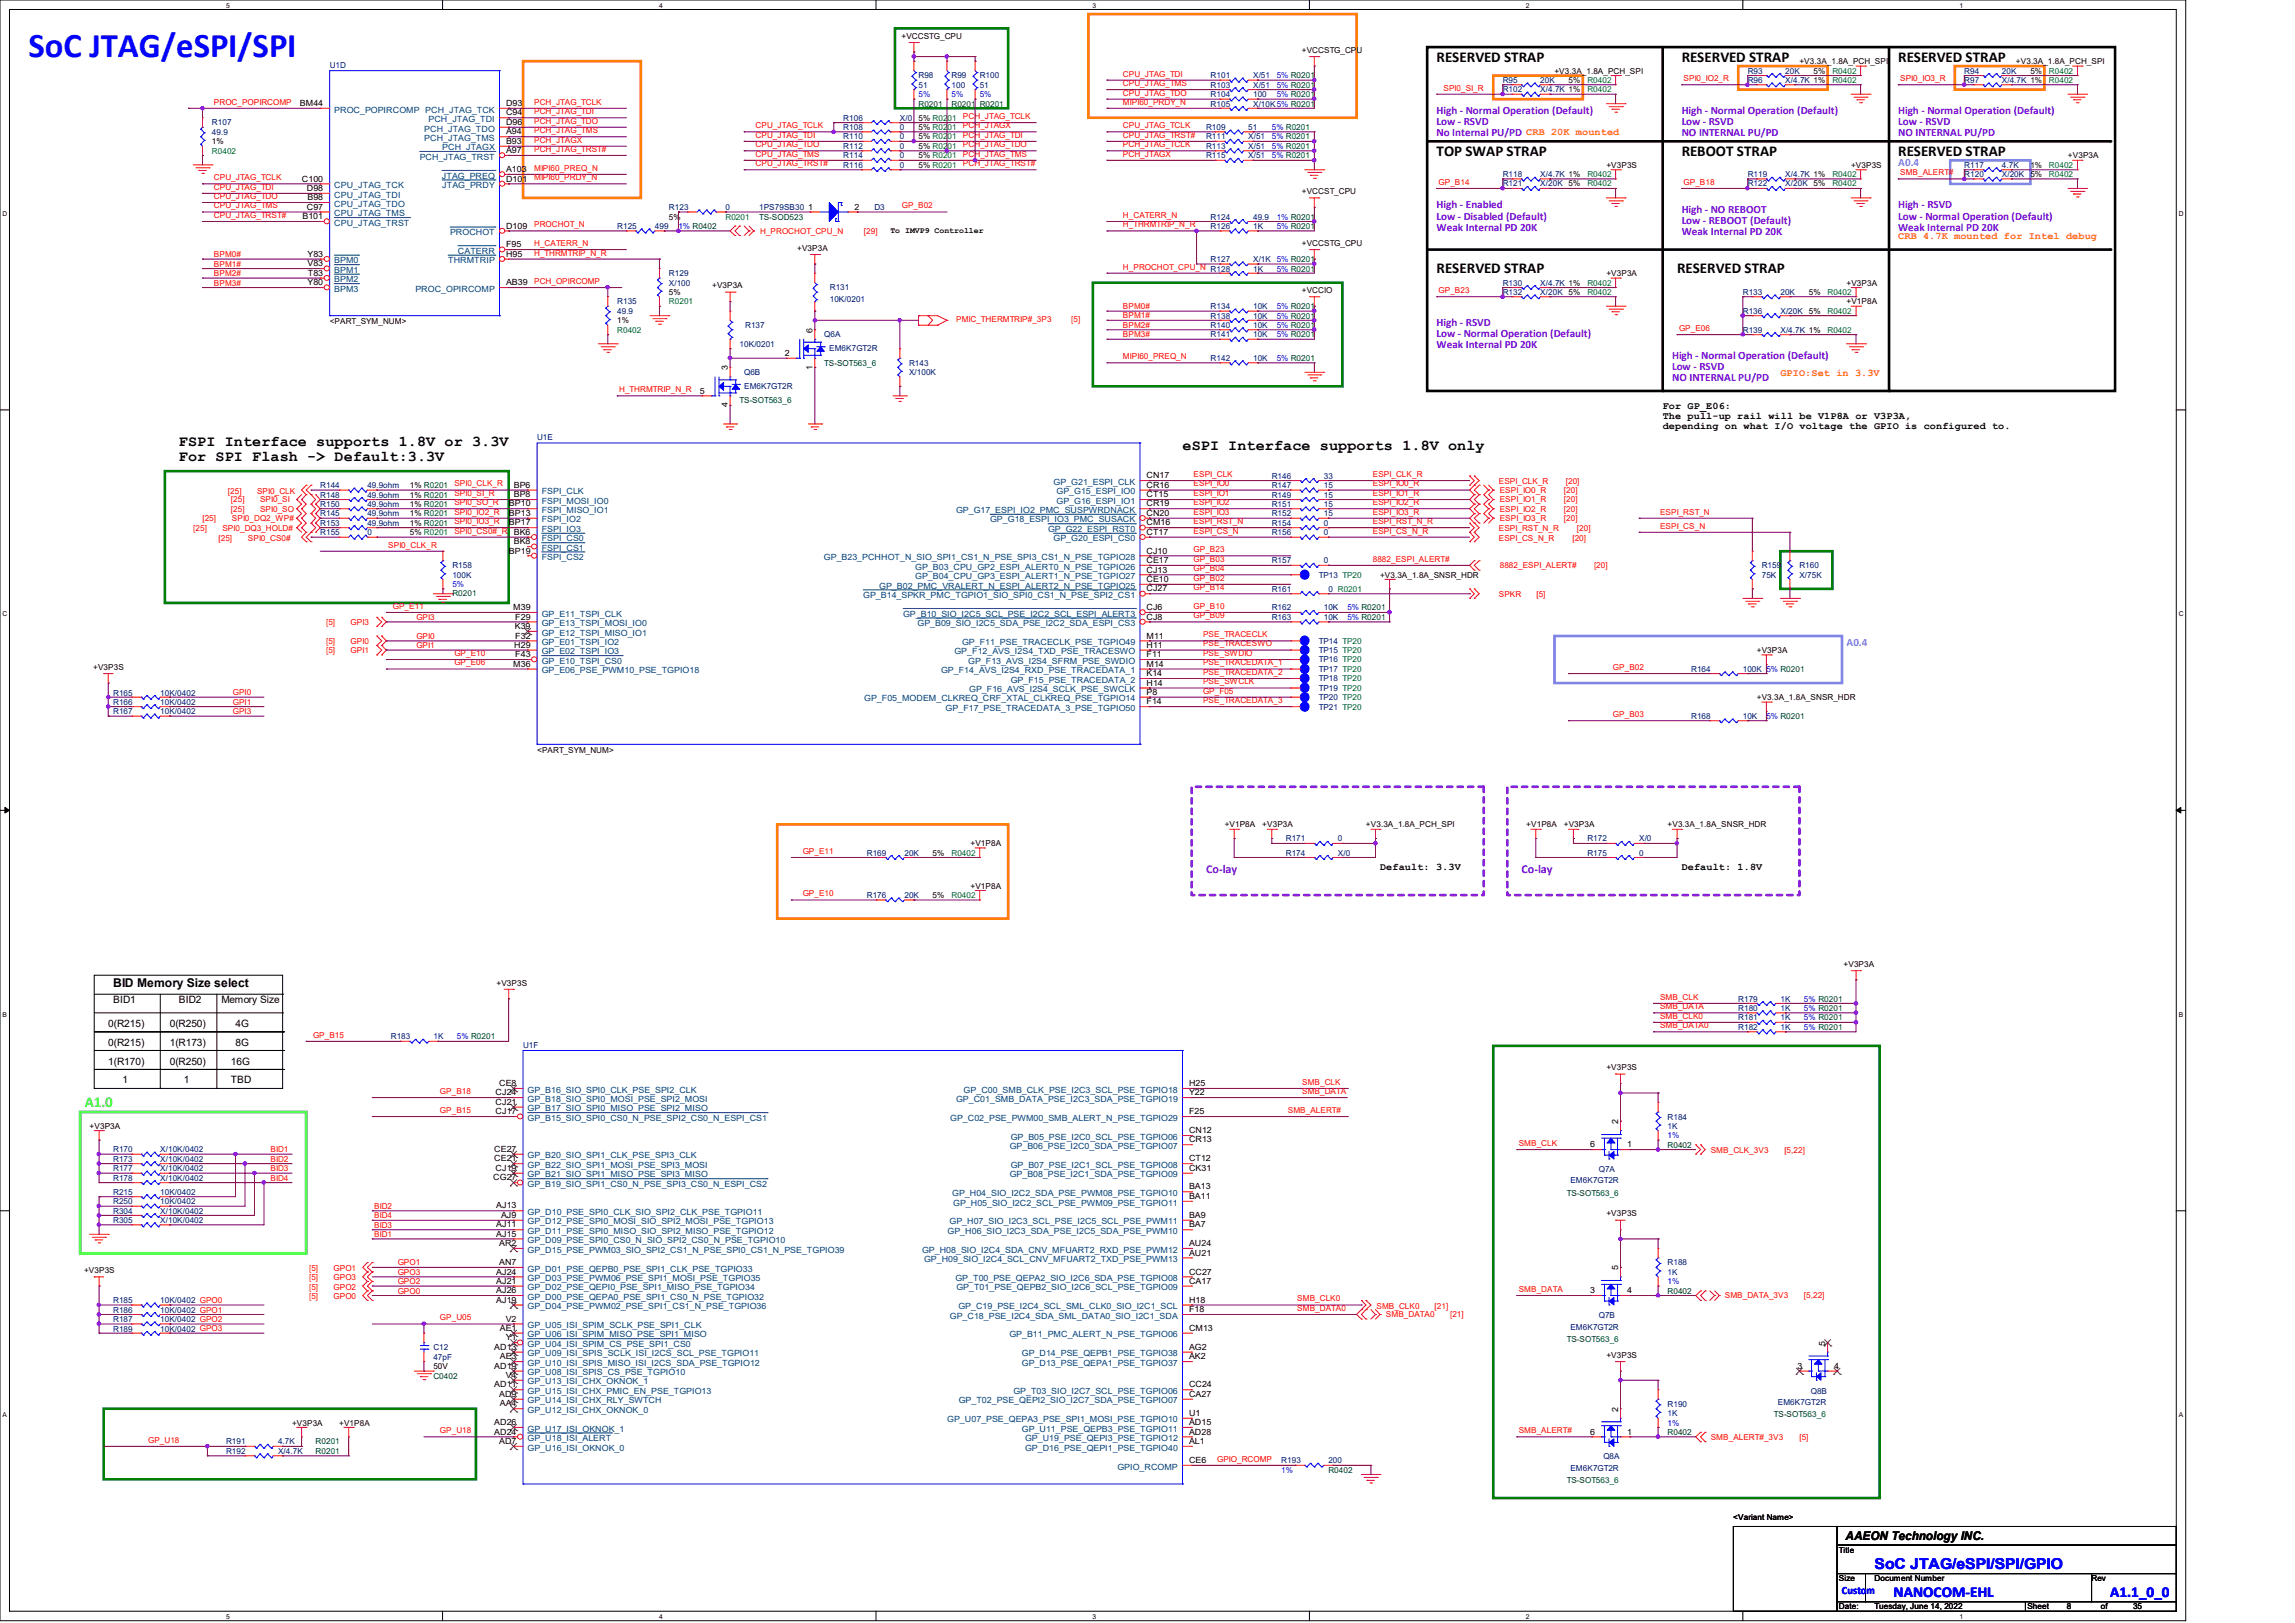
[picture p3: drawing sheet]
<svg xmlns="http://www.w3.org/2000/svg" width="297mm" height="210mm" viewBox="0 0 297 210" stroke-linecap="round" stroke-linejoin="round" font-family="sans-serif">
<defs><g id="words">
<text font-size="4.5" fill="#00f" x="3.7" y="7.3">SoC JTAG/eSPI/SPI</text>
<g font-size="1.9">
<text x="185.9" y="8">RESERVED STRAP</text>
<text x="217.6" y="8">RESERVED STRAP</text>
<text x="245.7" y="8">RESERVED STRAP</text>
<text x="185.9" y="20.2">TOP SWAP STRAP</text>
<text x="217.6" y="20.2">REBOOT STRAP</text>
<text x="245.7" y="20.2">RESERVED STRAP</text>
<text x="185.9" y="35.4">RESERVED STRAP</text>
<text x="217" y="35.4">RESERVED STRAP</text>
<text x="23.2" y="57.7">FSPI Interface supports 1.8V or 3.3V</text>
<text x="23.2" y="59.6">For SPI Flash -&gt; Default:3.3V</text>
<text x="153" y="58.3">eSPI Interface supports 1.8V only</text>
</g>
<text font-size="1.9" fill="#80ff00" x="11" y="143.3">A1.0</text>
<g font-size="1.9" fill="#00f">
<text x="242.6" y="203">SoC JTAG/eSPI/SPI/GPIO</text>
<text x="245.1" y="206.6">NANOCOM-EHL</text>
<text x="273.1" y="206.7">A1.1_0_0</text>
</g>
<g font-size="1.6" fill="#8000ff">
<text x="156.1" y="113">Co-lay</text>
<text x="196.9" y="113">Co-lay</text>
</g>
<g font-size="1.6">
<text x="14.6" y="127.7">BID Memory Size select</text>
<text x="238.8" y="199.3">AAEON Technology INC.</text>
</g>
<g font-size="1.4" fill="#8000ff">
<text x="185.9" y="14.8">High - Normal Operation (Default)</text>
<text x="185.9" y="16.2">Low - RSVD</text>
<text x="185.9" y="17.7">No Internal PU/PD CRB 20K mounted</text>
<text x="217.6" y="14.8">High - Normal Operation (Default)</text>
<text x="217.6" y="16.2">Low - RSVD</text>
<text x="217.6" y="17.7">NO INTERNAL PU/PD</text>
<text x="245.7" y="14.8">High - Normal Operation (Default)</text>
<text x="245.7" y="16.2">Low - RSVD</text>
<text x="245.7" y="17.7">NO INTERNAL PU/PD</text>
<text x="185.9" y="27">High - Enabled</text>
<text x="185.9" y="28.4">Low - Disabled (Default)</text>
<text x="185.9" y="29.8">Weak Internal PD 20K</text>
<text x="217.6" y="27.6">High - NO REBOOT</text>
<text x="217.6" y="29">Low - REBOOT (Default)</text>
<text x="245.7" y="27">High - RSVD</text>
<text x="245.7" y="28.4">Low - Normal Operation (Default)</text>
<text x="245.7" y="29.8">Weak Internal PD 20K</text>
<text x="217.6" y="30.4">Weak Internal PD 20K</text>
<text x="185.9" y="42.2">High - RSVD</text>
<text x="185.9" y="43.6">Low - Normal Operation (Default)</text>
<text x="185.9" y="45.1">Weak Internal PD 20K</text>
<text x="216.4" y="46.5">High - Normal Operation (Default)</text>
<text x="216.4" y="47.9">Low - RSVD</text>
<text x="216.4" y="49.4">NO INTERNAL PU/PD</text>
</g>
<g font-size="1.4" fill="#8080ff">
<text x="245.7" y="21.5">A0.4</text>
<text x="239" y="83.7">A0.4</text>
</g>
<text font-size="1.4" fill="#00f" x="238.4" y="206.2">Custom</text>
<g font-size="1.3" fill="#ff8000">
<text x="245.7" y="30.9">CRB 4.7K mounted for Intel debug</text>
<text x="230.4" y="48.6">GPIO:Set in 3.3V</text>
</g>
<g font-size="1.3">
<text x="215.2" y="52.9">For GP_E06:</text>
<text x="215.2" y="54.2">The pull-up rail will be V1P8A or V3P3A,</text>
<text x="215.2" y="55.5">depending on what I/O voltage the GPIO is configured to.</text>
<text x="178.6" y="112.6">Default: 3.3V</text>
<text x="217.6" y="112.6">Default: 1.8V</text>
<text x="14.6" y="129.8">BID1</text>
<text x="23.2" y="129.8">BID2</text>
<text x="28.7" y="129.8">Memory Size</text>
<text x="14" y="137.8">1(R170)</text>
<text x="14" y="132.9">0(R215)</text>
<text x="14" y="135.3">0(R215)</text>
<text x="22" y="132.9">0(R250)</text>
<text x="22" y="135.3">1(R173)</text>
<text x="22" y="137.8">0(R250)</text>
<text x="29.9" y="137.8">16G</text>
<text x="30.5" y="135.3">8G</text>
<text x="30.5" y="132.9">4G</text>
<text x="15.9" y="140.2">1</text>
<text x="23.8" y="140.2">1</text>
<text x="29.9" y="140.2">TBD</text>
</g>
<g font-size="1.1">
<text x="116.7" y="5">+VCCSTG_CPU</text>
<text x="168.5" y="6.8">+VCCSTG_CPU</text>
<text x="201.2" y="9.5">+V3.3A_1.8A_PCH_SPI</text>
<text x="203" y="10.8">5%</text>
<text x="232.9" y="8.3">+V3.3A_1.8A_PCH_SPI</text>
<text x="234.7" y="9.5">5%</text>
<text x="260.9" y="8.3">+V3.3A_1.8A_PCH_SPI</text>
<text x="262.8" y="9.5">5%</text>
<text x="38.8" y="13.7">BM44</text>
<text x="65.5" y="13.7">D93</text>
<text x="65.5" y="14.9">C94</text>
<text x="65.5" y="16.2">D96</text>
<text x="65.5" y="17.4">A94</text>
<text x="118.9" y="16.8">5% R0201</text>
<text x="118.9" y="15.6">5% R0201</text>
<text x="27.4" y="18.7">1%</text>
<text x="39.1" y="23.5">C100</text>
<text x="65.5" y="23.5">D101</text>
<text x="65.5" y="22.3">A103</text>
<text x="65.5" y="19.8">A97</text>
<text x="65.5" y="18.6">B93</text>
<text x="118.9" y="18">5% R0201</text>
<text x="118.9" y="21.7">5% R0201</text>
<text x="118.9" y="19.3">5% R0201</text>
<text x="118.9" y="20.5">5% R0201</text>
<text x="207.9" y="21.7">+V3P3S</text>
<text x="239.6" y="21.7">+V3P3S</text>
<text x="262.8" y="22.9">5%</text>
<text x="262.8" y="21.7">1%</text>
<text x="267.6" y="20.5">+V3P3A</text>
<text x="39.2" y="28.4">B101</text>
<text x="39.7" y="24.7">D98</text>
<text x="39.7" y="27.1">C97</text>
<text x="39.8" y="25.9">B98</text>
<text x="65.5" y="29.6">D109</text>
<text x="86.6" y="28.4">5%</text>
<text x="104.6" y="27.1">1</text>
<text x="110.6" y="27.1">2</text>
<text x="168.5" y="25.1">+VCCST_CPU</text>
<text x="39.8" y="33.2">Y83</text>
<text x="39.8" y="34.5">V83</text>
<text x="39.8" y="35.7">T83</text>
<text x="65.5" y="32">F95</text>
<text x="65.5" y="33.2">H95</text>
<text x="103.2" y="32.4">+V3P3A</text>
<text x="115.2" y="30.1">To IMVP9 Controller</text>
<text x="168.5" y="31.8">+VCCSTG_CPU</text>
<text x="207.9" y="35.7">+V3P3A</text>
<text x="39.8" y="36.9">Y80</text>
<text x="42.7" y="42">&lt;PART_SYM_NUM&gt;</text>
<text x="65.5" y="36.9">AB39</text>
<text x="79.9" y="41.8">1%</text>
<text x="86.6" y="38.2">5%</text>
<text x="92.2" y="37.3">+V3P3A</text>
<text x="168.5" y="37.9">+VCCIO</text>
<text x="234.1" y="38.2">5%</text>
<text x="234.1" y="40.6">5%</text>
<text x="239" y="39.4">+V1P8A</text>
<text x="239" y="37">+V3P3A</text>
<text x="94.2" y="47.9" transform="rotate(-90 94.2 47.9)">3</text>
<text x="101.6" y="46.1">2</text>
<text x="105.2" y="47.8" transform="rotate(-90 105.2 47.8)">1</text>
<text x="105.2" y="43.1" transform="rotate(-90 105.2 43.1)">6</text>
<text x="90.6" y="50.9">5</text>
<text x="94.2" y="52.7" transform="rotate(-90 94.2 52.7)">4</text>
<text x="53" y="65.6">1% R0201</text>
<text x="53" y="63.2">1% R0201</text>
<text x="53" y="64.4">1% R0201</text>
<text x="65.9" y="65.5">BP10</text>
<text x="66.5" y="63.1">BP6</text>
<text x="66.5" y="64.3">BP8</text>
<text x="148.4" y="63.1">CR16</text>
<text x="148.4" y="64.3">CT15</text>
<text x="148.4" y="65.5">CR19</text>
<text x="148.4" y="61.9">CN17</text>
<text x="53" y="69.3">5% R0201</text>
<text x="53" y="66.8">1% R0201</text>
<text x="53" y="68">1% R0201</text>
<text x="65.9" y="71.6">BP19</text>
<text x="65.9" y="66.8">BP13</text>
<text x="65.9" y="68">BP17</text>
<text x="66.5" y="69.2">BK6</text>
<text x="66.5" y="70.4">BK8</text>
<text x="148.4" y="71.6">CJ10</text>
<text x="148.4" y="66.8">CN20</text>
<text x="148.4" y="69.2">CT17</text>
<text x="148.4" y="68">CM16</text>
<text x="148.4" y="75.3">CE10</text>
<text x="148.4" y="72.9">CE17</text>
<text x="148.4" y="74.1">CJ13</text>
<text x="148.4" y="76.5">CJ27</text>
<text x="178.6" y="74.8">+V3.3A_1.8A_SNSR_HDR</text>
<text x="66.4" y="78.9">M39</text>
<text x="66.5" y="83.8">H29</text>
<text x="66.6" y="81.4">K39</text>
<text x="66.7" y="82.6">F32</text>
<text x="66.7" y="80.2">F29</text>
<text x="148.4" y="80.2">CJ8</text>
<text x="148.4" y="78.9">CJ6</text>
<text x="148.4" y="82.6">M11</text>
<text x="148.4" y="83.8">H11</text>
<text x="12.1" y="86.7">+V3P3S</text>
<text x="66.4" y="86.3">M36</text>
<text x="66.7" y="85">F43</text>
<text x="148.4" y="89.9">P8</text>
<text x="148.4" y="85">F11</text>
<text x="148.4" y="86.3">M14</text>
<text x="148.4" y="87.5">K14</text>
<text x="148.4" y="88.7">H14</text>
<text x="227.4" y="84.5">+V3P3A</text>
<text x="148.4" y="91.1">F14</text>
<text x="227.4" y="90.6">+V3.3A_1.8A_SNSR_HDR</text>
<text x="69.5" y="97.4">&lt;PART_SYM_NUM&gt;</text>
<text x="158.5" y="107.1">+V1P8A</text>
<text x="163.4" y="107.1">+V3P3A</text>
<text x="176.8" y="107.1">+V3.3A_1.8A_PCH_SPI</text>
<text x="197.5" y="107.1">+V1P8A</text>
<text x="202.4" y="107.1">+V3P3A</text>
<text x="215.8" y="107.1">+V3.3A_1.8A_SNSR_HDR</text>
<text x="120.7" y="110.7">5%</text>
<text x="125.6" y="109.5">+V1P8A</text>
<text x="120.7" y="116.2">5%</text>
<text x="125.6" y="115">+V1P8A</text>
<text x="238.6" y="125.1">+V3P3A</text>
<text x="64.3" y="127.6">+V3P3S</text>
<text x="64.1" y="143">CJ21</text>
<text x="64.1" y="141.7">CJ24</text>
<text x="64.6" y="140.5">CE8</text>
<text x="153.9" y="140.5">H25</text>
<text x="153.9" y="141.7">Y22</text>
<text x="207.9" y="138.5">+V3P3S</text>
<text x="11.6" y="146">+V3P3A</text>
<text x="64" y="149.1">CE27</text>
<text x="64.1" y="144.2">CJ17</text>
<text x="153.9" y="146.6">CN12</text>
<text x="153.9" y="147.8">CR13</text>
<text x="153.9" y="144.2">F25</text>
<text x="205.8" y="148.5">6</text>
<text x="209.4" y="145.5" transform="rotate(-90 209.4 145.5)">2</text>
<text x="210.6" y="148.5">1</text>
<text x="63.8" y="152.7">CG27</text>
<text x="64" y="150.3">CE21</text>
<text x="64.1" y="151.5">CJ19</text>
<text x="153.9" y="150.3">CT12</text>
<text x="153.9" y="151.5">CK31</text>
<text x="153.9" y="153.9">BA13</text>
<text x="153.9" y="155.1">BA11</text>
<text x="64.2" y="160">AJ15</text>
<text x="64.2" y="156.4">AJ13</text>
<text x="64.2" y="158.8">AJ11</text>
<text x="64.6" y="161.2">AR2</text>
<text x="64.9" y="157.6">AJ9</text>
<text x="153.9" y="158.8">BA7</text>
<text x="153.9" y="157.6">BA9</text>
<text x="153.9" y="161.2">AU24</text>
<text x="207.9" y="157.4">+V3P3S</text>
<text x="10.9" y="164.7">+V3P3S</text>
<text x="64.2" y="167.3">AJ26</text>
<text x="64.2" y="166.1">AJ21</text>
<text x="64.2" y="164.9">AJ24</text>
<text x="64.6" y="163.7">AN7</text>
<text x="153.9" y="162.5">AU21</text>
<text x="153.9" y="164.9">CC27</text>
<text x="153.9" y="166.1">CA17</text>
<text x="205.8" y="167.3">3</text>
<text x="209.4" y="164.4" transform="rotate(-90 209.4 164.4)">5</text>
<text x="210.6" y="167.3">4</text>
<text x="64.2" y="168.6">AJ19</text>
<text x="64.7" y="172.2">AE1</text>
<text x="65.4" y="173.4">Y1</text>
<text x="65.4" y="171">V2</text>
<text x="153.9" y="172.2">CM13</text>
<text x="153.9" y="169.8">F18</text>
<text x="153.9" y="168.6">H18</text>
<text x="56.1" y="177.2">50V</text>
<text x="64" y="177.1">AD19</text>
<text x="64" y="174.7">AD13</text>
<text x="64" y="179.5">AD11</text>
<text x="64.7" y="175.9">AE3</text>
<text x="65.4" y="178.3">V4</text>
<text x="153.9" y="175.9">AK2</text>
<text x="153.9" y="174.7">AG2</text>
<text x="153.9" y="179.5">CC24</text>
<text x="207.9" y="175.7">+V3P3S</text>
<text x="232.6" y="177.1">3</text>
<text x="236.2" y="174.1" transform="rotate(-90 236.2 174.1)">5</text>
<text x="237.4" y="177.1">4</text>
<text x="37.8" y="184.5">+V3P3A</text>
<text x="43.9" y="184.5">+V1P8A</text>
<text x="64" y="184.4">AD26</text>
<text x="64" y="185.6">AD24</text>
<text x="64.6" y="180.8">AD9</text>
<text x="64.7" y="182">AA4</text>
<text x="153.9" y="180.8">CA27</text>
<text x="153.9" y="183.2">U1</text>
<text x="153.9" y="184.4">AD15</text>
<text x="153.9" y="185.6">AD28</text>
<text x="205.8" y="185.6">6</text>
<text x="209.4" y="182.7" transform="rotate(-90 209.4 182.7)">2</text>
<text x="210.6" y="185.6">1</text>
<text x="64.6" y="186.9">AD7</text>
<text x="153.9" y="186.9">AL1</text>
<text x="153.9" y="189.3">CE6</text>
<text x="224.3" y="196.7">&lt;Variant Name&gt;</text>
<text x="238" y="200.9">Title</text>
<text x="238" y="204.6">Size</text>
<text x="238" y="208.2">Date:</text>
<text x="242.6" y="204.6">Document Number</text>
<text x="242.6" y="208.2">Tuesday, June 14, 2022</text>
<text x="262.4" y="208.2">Sheet</text>
<text x="267.5" y="208.2">8</text>
<text x="270.7" y="204.6">Rev</text>
<text x="271.9" y="208.2">of</text>
<text x="276.1" y="208.2">35</text>
</g>
<g font-size="1.1" fill="#000080">
<text x="42.7" y="8.8">U1D</text>
<text x="118.9" y="10.1">R98</text>
<text x="118.9" y="11.3">51</text>
<text x="123.1" y="10.1">R99</text>
<text x="123.1" y="11.3">100</text>
<text x="126.8" y="10.1">R100</text>
<text x="126.8" y="11.3">51</text>
<text x="156.7" y="10.1">R101</text>
<text x="156.7" y="11.3">R103</text>
<text x="162.2" y="10.1">X/51</text>
<text x="162.2" y="11.3">X/51</text>
<text x="194.5" y="11.9">R102</text>
<text x="194.5" y="10.8">R95</text>
<text x="199.3" y="11.9">X/4.7K 1%</text>
<text x="199.3" y="10.8">20K</text>
<text x="226.2" y="9.5">R93</text>
<text x="226.2" y="10.8">R96</text>
<text x="231" y="9.5">20K</text>
<text x="231" y="10.8">X/4.7K 1%</text>
<text x="254.2" y="9.5">R94</text>
<text x="254.2" y="10.8">R97</text>
<text x="259.1" y="9.5">20K</text>
<text x="259.1" y="10.8">X/4.7K 1%</text>
<text x="27.4" y="16.2">R107</text>
<text x="27.4" y="17.4">49.9</text>
<text x="109.1" y="16.8">R108</text>
<text x="109.1" y="15.6">R106</text>
<text x="116.5" y="16.8">0</text>
<text x="116.5" y="15.6">X/0</text>
<text x="156.1" y="16.8">R109</text>
<text x="156.7" y="12.6">R104</text>
<text x="156.7" y="13.8">R105</text>
<text x="161.5" y="16.8">51</text>
<text x="162.2" y="12.6">100</text>
<text x="162.2" y="13.8">X/10K5% R0201</text>
<text x="109.1" y="18">R110</text>
<text x="109.1" y="21.7">R116</text>
<text x="109.1" y="19.3">R112</text>
<text x="109.1" y="20.5">R114</text>
<text x="116.5" y="18">0</text>
<text x="116.5" y="21.7">0</text>
<text x="116.5" y="19.3">0</text>
<text x="116.5" y="20.5">0</text>
<text x="156.1" y="18">R111</text>
<text x="156.1" y="19.3">R113</text>
<text x="156.1" y="20.5">R115</text>
<text x="161.5" y="18">X/51</text>
<text x="161.5" y="19.3">X/51</text>
<text x="161.5" y="20.5">X/51</text>
<text x="194.5" y="22.9">R118</text>
<text x="199.3" y="22.9">X/4.7K 1%</text>
<text x="226.2" y="22.9">R119</text>
<text x="231" y="22.9">X/4.7K 1%</text>
<text x="254.2" y="22.9">R120</text>
<text x="254.2" y="21.7">R117</text>
<text x="259.1" y="22.9">X/20K</text>
<text x="259.1" y="21.7">4.7K</text>
<text x="79.9" y="29.6">R125</text>
<text x="84.7" y="29.6">499</text>
<text x="86.6" y="27.2">R123</text>
<text x="93.9" y="27.2">0</text>
<text x="98.3" y="27.2">1PS79SB30</text>
<text x="113.2" y="27.2">D3</text>
<text x="156.7" y="28.4">R124</text>
<text x="156.7" y="29.6">R126</text>
<text x="162.2" y="28.4">49.9</text>
<text x="162.2" y="29.6">1K</text>
<text x="194.5" y="24.1">R121</text>
<text x="199.3" y="24.1">X/20K 5%</text>
<text x="226.2" y="24.1">R122</text>
<text x="231" y="24.1">X/20K 5%</text>
<text x="86.6" y="35.7">R129</text>
<text x="156.7" y="33.9">R127</text>
<text x="162.2" y="35.1">1K</text>
<text x="162.2" y="33.9">X/1K 5% R0201</text>
<text x="79.9" y="39.4">R135</text>
<text x="79.9" y="40.6">49.9</text>
<text x="86.6" y="37">X/100</text>
<text x="107.4" y="37.5">R131</text>
<text x="107.4" y="39">10K/0201</text>
<text x="156.7" y="41.2">R138</text>
<text x="156.7" y="40">R134</text>
<text x="162.2" y="41.2">10K</text>
<text x="162.2" y="40">10K</text>
<text x="194.5" y="37">R130</text>
<text x="194.5" y="38.2">R132</text>
<text x="199.3" y="37">X/4.7K 1%</text>
<text x="199.3" y="38.2">X/20K 5%</text>
<text x="225.5" y="38.2">R133</text>
<text x="225.5" y="40.6">R136</text>
<text x="230.4" y="38.2">20K</text>
<text x="230.4" y="40.6">X/20K</text>
<text x="95.7" y="44.9">10K/0201</text>
<text x="96.4" y="42.4">R137</text>
<text x="106.7" y="43.6">Q6A</text>
<text x="107.3" y="45.5">EM6K7GT2R</text>
<text x="117.6" y="47.3">R143</text>
<text x="156.7" y="43.6">R141</text>
<text x="156.7" y="46.7">R142</text>
<text x="156.7" y="42.4">R140</text>
<text x="162.2" y="43.6">10K</text>
<text x="162.2" y="46.7">10K</text>
<text x="162.2" y="42.4">10K</text>
<text x="225.5" y="43.1">R139</text>
<text x="230.4" y="43.1">X/4.7K 1%</text>
<text x="96.3" y="48.5">Q6B</text>
<text x="96.3" y="50.4">EM6K7GT2R</text>
<text x="117.6" y="48.5">X/100K</text>
<text x="69.5" y="56.9">U1E</text>
<text x="41.4" y="65.6">R150</text>
<text x="41.4" y="63.2">R144</text>
<text x="41.4" y="64.4">R148</text>
<text x="47.5" y="65.6">49.9ohm</text>
<text x="47.5" y="63.2">49.9ohm</text>
<text x="47.5" y="64.4">49.9ohm</text>
<text x="164.6" y="63.2">R147</text>
<text x="164.6" y="64.4">R149</text>
<text x="164.6" y="65.6">R151</text>
<text x="164.6" y="61.9">R146</text>
<text x="171.3" y="63.2">15</text>
<text x="171.3" y="64.4">15</text>
<text x="171.3" y="65.6">15</text>
<text x="171.3" y="61.9">33</text>
<text x="41.4" y="69.3">R155</text>
<text x="41.4" y="66.8">R145</text>
<text x="41.4" y="68">R153</text>
<text x="47.5" y="69.3">0</text>
<text x="47.5" y="66.8">49.9ohm</text>
<text x="47.5" y="68">49.9ohm</text>
<text x="164.6" y="66.8">R152</text>
<text x="164.6" y="68">R154</text>
<text x="164.6" y="69.3">R156</text>
<text x="171.3" y="66.8">15</text>
<text x="171.3" y="68">0</text>
<text x="171.3" y="69.3">0</text>
<text x="58.5" y="73.5">R158</text>
<text x="58.5" y="74.8">100K</text>
<text x="164.6" y="76.6">R161</text>
<text x="164.6" y="72.9">R157</text>
<text x="170.7" y="74.8">TP13 TP20</text>
<text x="171.3" y="72.9">0</text>
<text x="171.9" y="76.6">0 R0201</text>
<text x="228" y="73.5">R159</text>
<text x="228" y="74.8">75K</text>
<text x="232.9" y="73.5">R160</text>
<text x="232.9" y="74.8">X/75K</text>
<text x="164.6" y="80.2">R163</text>
<text x="164.6" y="79">R162</text>
<text x="170.7" y="83.3">TP14 TP20</text>
<text x="171.3" y="80.2">10K</text>
<text x="171.3" y="79">10K</text>
<text x="170.7" y="84.5">TP15 TP20</text>
<text x="170.7" y="85.7">TP16 TP20</text>
<text x="170.7" y="87">TP17 TP20</text>
<text x="170.7" y="88.1">TP18 TP20</text>
<text x="170.7" y="89.4">TP19 TP20</text>
<text x="218.9" y="87">R164</text>
<text x="225.5" y="87">100K 5% R0201</text>
<text x="14.6" y="91.2">R166</text>
<text x="14.6" y="90">R165</text>
<text x="14.6" y="92.4">R167</text>
<text x="20.7" y="91.2">10K/0402</text>
<text x="20.7" y="90">10K/0402</text>
<text x="20.7" y="92.4">10K/0402</text>
<text x="170.7" y="90.6">TP20 TP20</text>
<text x="170.7" y="91.8">TP21 TP20</text>
<text x="218.9" y="93">R168</text>
<text x="225.5" y="93">10K</text>
<text x="112.2" y="110.7">R169</text>
<text x="117" y="110.7">20K</text>
<text x="166.4" y="108.9">R171</text>
<text x="166.4" y="110.7">R174</text>
<text x="173.1" y="108.9">0</text>
<text x="173.1" y="110.7">X/0</text>
<text x="205.4" y="108.9">R172</text>
<text x="205.4" y="110.7">R175</text>
<text x="212.1" y="108.9">X/0</text>
<text x="212.1" y="110.7">0</text>
<text x="112.2" y="116.2">R176</text>
<text x="117" y="116.2">20K</text>
<text x="225" y="129.6">R179</text>
<text x="225" y="130.8">R180</text>
<text x="230.4" y="129.6">1K</text>
<text x="230.4" y="130.8">1K</text>
<text x="50.6" y="134.5">R183</text>
<text x="56.1" y="134.5">1K</text>
<text x="67.7" y="135.6">U1F</text>
<text x="225" y="133.3">R182</text>
<text x="225" y="132">R181</text>
<text x="230.4" y="133.3">1K</text>
<text x="230.4" y="132">1K</text>
<text x="14.6" y="149.1">R170</text>
<text x="20.7" y="149.1">X/10K/0402</text>
<text x="215.8" y="144.9">R184</text>
<text x="215.8" y="146">1K</text>
<text x="14.6" y="151.6">R177</text>
<text x="14.6" y="155.8">R250</text>
<text x="14.6" y="154.6">R215</text>
<text x="14.6" y="150.3">R173</text>
<text x="14.6" y="152.8">R178</text>
<text x="20.7" y="151.6">X/10K/0402</text>
<text x="20.7" y="155.8">10K/0402</text>
<text x="20.7" y="154.6">10K/0402</text>
<text x="20.7" y="150.3">X/10K/0402</text>
<text x="20.7" y="152.8">X/10K/0402</text>
<text x="203.2" y="153.1">EM6K7GT2R</text>
<text x="206.9" y="151.7">Q7A</text>
<text x="14.6" y="157.1">R304</text>
<text x="14.6" y="158.2">R305</text>
<text x="20.7" y="157.1">X/10K/0402</text>
<text x="20.7" y="158.2">X/10K/0402</text>
<text x="215.8" y="163.7">R188</text>
<text x="215.8" y="165">1K</text>
<text x="14.6" y="168.6">R185</text>
<text x="14.6" y="172.3">R189</text>
<text x="14.6" y="171.1">R187</text>
<text x="14.6" y="169.8">R186</text>
<text x="20.7" y="168.6">10K/0402 GPO0</text>
<text x="20.7" y="172.3">10K/0402 GPO3</text>
<text x="20.7" y="171.1">10K/0402 GPO2</text>
<text x="20.7" y="169.8">10K/0402 GPO1</text>
<text x="203.2" y="172">EM6K7GT2R</text>
<text x="206.9" y="170.6">Q7B</text>
<text x="56.1" y="174.7">C12</text>
<text x="56.1" y="175.9">47pF</text>
<text x="215.8" y="182">R190</text>
<text x="215.8" y="183.3">1K</text>
<text x="230.1" y="181.8">EM6K7GT2R</text>
<text x="234.4" y="180.3">Q8B</text>
<text x="29.3" y="188.1">R192</text>
<text x="29.3" y="186.9">R191</text>
<text x="36" y="188.1">X/4.7K</text>
<text x="36" y="186.9">4.7K</text>
<text x="165.8" y="189.4">R193</text>
<text x="171.9" y="189.4">200</text>
<text x="203.2" y="190.3">EM6K7GT2R</text>
<text x="207.5" y="188.8">Q8A</text>
</g>
<g font-size="1.1" fill="#f00">
<text x="145.3" y="9.9">CPU_JTAG_TDI</text>
<text x="145.3" y="11.1">CPU_JTAG_TMS</text>
<text x="186.8" y="11.7">SPI0_SI_R</text>
<text x="217.9" y="10.5">SPI0_IO2_R</text>
<text x="245.9" y="10.5">SPI0_IO3_R</text>
<text x="27.7" y="13.5">PROC_POPIRCOMP</text>
<text x="69.1" y="13.5">PCH_JTAG_TCLK</text>
<text x="69.1" y="14.8">PCH_JTAG_TDI</text>
<text x="69.1" y="16">PCH_JTAG_TDO</text>
<text x="69.1" y="17.2">PCH_JTAG_TMS</text>
<text x="97.8" y="16.6">CPU_JTAG_TCLK</text>
<text x="97.8" y="17.8">CPU_JTAG_TDI</text>
<text x="124.6" y="15.4">PCH_JTAG_TCLK</text>
<text x="124.6" y="16.6">PCH_JTAGX</text>
<text x="124.6" y="17.8">PCH_JTAG_TDI</text>
<text x="145.3" y="12.4">CPU_JTAG_TDO</text>
<text x="145.3" y="13.5">MIPI60_PRDY_N</text>
<text x="145.3" y="16.6">CPU_JTAG_TCLK</text>
<text x="145.3" y="17.8">CPU_JTAG_TRST#</text>
<text x="27.7" y="23.3">CPU_JTAG_TCLK</text>
<text x="69.1" y="18.5">PCH_JTAGX</text>
<text x="69.1" y="19.6">PCH_JTAG_TRST#</text>
<text x="69.1" y="22.1">MIPI60_PREQ_N</text>
<text x="69.1" y="23.3">MIPI60_PRDY_N</text>
<text x="97.8" y="19">CPU_JTAG_TDO</text>
<text x="97.8" y="20.3">CPU_JTAG_TMS</text>
<text x="97.8" y="21.5">CPU_JTAG_TRST#</text>
<text x="124.6" y="20.3">PCH_JTAG_TMS</text>
<text x="124.6" y="21.5">PCH_JTAG_TRST#</text>
<text x="124.6" y="19">PCH_JTAG_TDO</text>
<text x="145.3" y="19">PCH_JTAG_TCLK</text>
<text x="145.3" y="20.3">PCH_JTAGX</text>
<text x="186.2" y="23.9">GP_B14</text>
<text x="217.9" y="23.9">GP_B18</text>
<text x="245.9" y="22.7">SMB_ALERT#</text>
<text x="27.7" y="24.6">CPU_JTAG_TDI</text>
<text x="27.7" y="25.7">CPU_JTAG_TDO</text>
<text x="27.7" y="27">CPU_JTAG_TMS</text>
<text x="27.7" y="28.2">CPU_JTAG_TRST#</text>
<text x="69.1" y="29.4">PROCHOT_N</text>
<text x="116.7" y="27">GP_B02</text>
<text x="145.3" y="28.2">H_CATERR_N</text>
<text x="145.3" y="29.4">H_THRMTRIP_N_R</text>
<text x="27.7" y="33.3">BPM0#</text>
<text x="27.7" y="34.5">BPM1#</text>
<text x="27.7" y="35.7">BPM2#</text>
<text x="69.1" y="31.8">H_CATERR_N</text>
<text x="69.1" y="33.1">H_THRMTRIP_N_R</text>
<text x="98.4" y="30.2">H_PROCHOT_CPU_N</text>
<text x="111.8" y="30.2">[29]</text>
<text x="145.3" y="34.9">H_PROCHOT_CPU_N R128</text>
<text x="27.7" y="37">BPM3#</text>
<text x="69.1" y="36.7">PCH_OPIRCOMP</text>
<text x="123.7" y="41.7">PMIC_THERMTRIP#_3P3</text>
<text x="138.6" y="41.7">[5]</text>
<text x="145.3" y="40">BPM0#</text>
<text x="145.3" y="41.2">BPM1#</text>
<text x="186.2" y="37.9">GP_B23</text>
<text x="145.3" y="42.4">BPM2#</text>
<text x="145.3" y="43.6">BPM3#</text>
<text x="145.3" y="46.5">MIPI60_PREQ_N</text>
<text x="217.3" y="42.8">GP_E06</text>
<text x="80.1" y="50.8">H_THRMTRIP_N_R</text>
<text x="29.5" y="63.9">[25]</text>
<text x="29.9" y="65">[25]</text>
<text x="33.3" y="63.9">SPI0_CLK</text>
<text x="33.7" y="65">SPI0_SI</text>
<text x="58.8" y="62.9">SPI0_CLK_R</text>
<text x="58.8" y="64.2">SPI0_SI_R</text>
<text x="58.8" y="65.4">SPI0_SO_R</text>
<text x="154.5" y="61.7">ESPI_CLK</text>
<text x="154.5" y="62.9">ESPI_IO0</text>
<text x="154.5" y="64.2">ESPI_IO1</text>
<text x="154.5" y="65.4">ESPI_IO2</text>
<text x="177.7" y="61.7">ESPI_CLK_R</text>
<text x="177.7" y="62.9">ESPI_IO0_R</text>
<text x="177.7" y="64.2">ESPI_IO1_R</text>
<text x="177.7" y="65.4">ESPI_IO2_R</text>
<text x="194" y="62.7">ESPI_CLK_R</text>
<text x="194.1" y="63.8">ESPI_IO0_R</text>
<text x="194.1" y="65">ESPI_IO1_R</text>
<text x="202.4" y="63.8">[20]</text>
<text x="202.4" y="65">[20]</text>
<text x="202.7" y="62.7">[20]</text>
<text x="25" y="68.7">[25]</text>
<text x="26.2" y="67.4">[25]</text>
<text x="28.3" y="70">[25]</text>
<text x="28.8" y="68.7">SPI0_DQ3_HOLD#</text>
<text x="29.9" y="66.2">[25]</text>
<text x="30" y="67.4">SPI0_DQ2_WP#</text>
<text x="32.1" y="70">SPI0_CS0#</text>
<text x="33.7" y="66.2">SPI0_SO</text>
<text x="50.2" y="70.9">SPI0_CLK_R</text>
<text x="58.8" y="69">SPI0_CS0#_R</text>
<text x="58.8" y="66.6">SPI0_IO2_R</text>
<text x="58.8" y="67.8">SPI0_IO3_R</text>
<text x="154.5" y="66.6">ESPI_IO3</text>
<text x="154.5" y="67.8">ESPI_RST_N</text>
<text x="154.5" y="69">ESPI_CS_N</text>
<text x="154.5" y="71.5">GP_B23</text>
<text x="177.7" y="67.8">ESPI_RST_N_R</text>
<text x="177.7" y="69">ESPI_CS_N_R</text>
<text x="177.7" y="66.6">ESPI_IO3_R</text>
<text x="194" y="68.7">ESPI_RST_N_R</text>
<text x="194" y="70">ESPI_CS_N_R</text>
<text x="194.1" y="66.2">ESPI_IO2_R</text>
<text x="194.1" y="67.4">ESPI_IO3_R</text>
<text x="202.4" y="66.2">[20]</text>
<text x="202.4" y="67.4">[20]</text>
<text x="203.5" y="70">[20]</text>
<text x="204.1" y="68.7">[20]</text>
<text x="214.8" y="68.4">ESPI_CS_N</text>
<text x="214.8" y="66.6">ESPI_RST_N</text>
<text x="154.5" y="76.4">GP_B14</text>
<text x="154.5" y="72.7">GP_B03</text>
<text x="154.5" y="75.1">GP_B02</text>
<text x="154.5" y="73.9">GP_B04</text>
<text x="177.7" y="72.7">8882_ESPI_ALERT#</text>
<text x="194" y="77.3">SPKR</text>
<text x="194.1" y="73.5">8882_ESPI_ALERT#</text>
<text x="198.8" y="77.3">[5]</text>
<text x="206.3" y="73.5">[20]</text>
<text x="42.2" y="83.3">[5]</text>
<text x="42.2" y="80.9">[5]</text>
<text x="45.4" y="83.3">GPI0</text>
<text x="45.4" y="80.9">GPI3</text>
<text x="50.8" y="78.8">GP_E11</text>
<text x="53.9" y="82.7">GPI0</text>
<text x="53.9" y="80.2">GPI3</text>
<text x="53.9" y="83.9">GPI1</text>
<text x="154.5" y="78.8">GP_B10</text>
<text x="154.5" y="80">GP_B09</text>
<text x="155.7" y="83.7">PSE_TRACESWO</text>
<text x="155.7" y="82.5">PSE_TRACECLK</text>
<text x="30.1" y="90">GPI0</text>
<text x="42.2" y="84.5">[5]</text>
<text x="45.4" y="84.5">GPI1</text>
<text x="58.8" y="86.1">GP_E06</text>
<text x="58.8" y="84.9">GP_E10</text>
<text x="155.7" y="84.9">PSE_SWDIO</text>
<text x="155.7" y="88.6">PSE_SWCLK</text>
<text x="155.7" y="86.1">PSE_TRACEDATA_1</text>
<text x="155.7" y="87.3">PSE_TRACEDATA_2</text>
<text x="155.7" y="89.7">GP_F05</text>
<text x="208.7" y="86.7">GP_B02</text>
<text x="30.1" y="91.2">GPI1</text>
<text x="30.1" y="92.4">GPI3</text>
<text x="155.7" y="91">PSE_TRACEDATA_3</text>
<text x="208.7" y="92.8">GP_B03</text>
<text x="103.9" y="110.5">GP_E11</text>
<text x="103.9" y="116">GP_E10</text>
<text x="214.8" y="129.4">SMB_CLK</text>
<text x="214.8" y="130.6">SMB_DATA</text>
<text x="214.8" y="131.8">SMB_CLK0</text>
<text x="40.5" y="134.3">GP_B15</text>
<text x="214.8" y="133.1">SMB_DATA0</text>
<text x="56.9" y="141.6">GP_B18</text>
<text x="168.5" y="140.4">SMB_CLK</text>
<text x="168.5" y="141.6">SMB_DATA</text>
<text x="35" y="149.1">BID1</text>
<text x="56.9" y="144">GP_B15</text>
<text x="166.7" y="144">SMB_ALERT#</text>
<text x="196.6" y="148.3">SMB_CLK</text>
<text x="221.4" y="149.2">SMB_CLK_3V3</text>
<text x="230.9" y="149.2">[5,22]</text>
<text x="35" y="150.3">BID2</text>
<text x="35" y="151.6">BID3</text>
<text x="35" y="152.8">BID4</text>
<text x="48.4" y="160.1">BID1</text>
<text x="48.4" y="156.4">BID2</text>
<text x="48.4" y="158.9">BID3</text>
<text x="48.4" y="157.6">BID4</text>
<text x="40" y="166.9">[5]</text>
<text x="40" y="165.7">[5]</text>
<text x="40" y="164.5">[5]</text>
<text x="43.2" y="166.9">GPO2</text>
<text x="43.2" y="165.7">GPO3</text>
<text x="43.2" y="164.5">GPO1</text>
<text x="51.5" y="167.4">GPO0</text>
<text x="51.5" y="166.2">GPO2</text>
<text x="51.5" y="165">GPO3</text>
<text x="51.5" y="163.7">GPO1</text>
<text x="196.6" y="167.2">SMB_DATA</text>
<text x="40" y="168.1">[5]</text>
<text x="43.2" y="168.1">GPO0</text>
<text x="56.9" y="170.9">GP_U05</text>
<text x="167.9" y="168.4">SMB_CLK0</text>
<text x="167.9" y="169.6">SMB_DATA0</text>
<text x="178.1" y="169.3">SMB_CLK0</text>
<text x="179.4" y="170.4">SMB_DATA0</text>
<text x="185.7" y="169.3">[21]</text>
<text x="187.7" y="170.4">[21]</text>
<text x="223.2" y="168">SMB_DATA_3V3</text>
<text x="233.5" y="168">[5,22]</text>
<text x="56.9" y="185.5">GP_U18</text>
<text x="196.6" y="185.5">SMB_ALERT#</text>
<text x="19.2" y="186.7">GP_U18</text>
<text x="157.5" y="189.1">GPIO_RCOMP</text>
<text x="221.4" y="186.3">SMB_ALERT#_3V3</text>
<text x="232.9" y="186.3">[5]</text>
</g>
<g font-size="1.1" fill="#00f">
<text x="165.2" y="10.1">5% R0201</text>
<text x="165.2" y="11.3">5% R0201</text>
<text x="118.9" y="12.6">5%</text>
<text x="123.1" y="12.6">5%</text>
<text x="126.8" y="12.6">5%</text>
<text x="164.6" y="16.8">5% R0201</text>
<text x="165.2" y="12.6">5% R0201</text>
<text x="164.6" y="18">5% R0201</text>
<text x="164.6" y="19.3">5% R0201</text>
<text x="164.6" y="20.5">5% R0201</text>
<text x="87.8" y="29.6">1% R0402</text>
<text x="165.2" y="28.4">1% R0201</text>
<text x="165.2" y="29.6">5% R0201</text>
<text x="165.2" y="35.1">5% R0201</text>
<text x="165.2" y="41.2">5% R0201</text>
<text x="165.2" y="40">5% R0201</text>
<text x="165.2" y="43.6">5% R0201</text>
<text x="165.2" y="46.7">5% R0201</text>
<text x="165.2" y="42.4">5% R0201</text>
<text x="58.5" y="75.9">5%</text>
<text x="174.4" y="80.2">5% R0201</text>
<text x="174.4" y="79">5% R0201</text>
<text x="228.6" y="93">5% R0201</text>
<text x="233.5" y="129.6">5% R0201</text>
<text x="233.5" y="130.8">5% R0201</text>
<text x="59.1" y="134.5">5% R0201</text>
<text x="233.5" y="133.3">5% R0201</text>
<text x="233.5" y="132">5% R0201</text>
<text x="215.8" y="147.3">1%</text>
<text x="215.8" y="166.2">1%</text>
<text x="215.8" y="184.5">1%</text>
<text x="165.8" y="190.6">1%</text>
</g>
<g font-size="1.1" fill="#008000">
<text x="205.4" y="11.9">R0402</text>
<text x="205.4" y="10.8">R0402</text>
<text x="237.1" y="9.5">R0402</text>
<text x="237.1" y="10.8">R0402</text>
<text x="265.2" y="9.5">R0402</text>
<text x="265.2" y="10.8">R0402</text>
<text x="27.4" y="19.9">R0402</text>
<text x="205.4" y="22.9">R0402</text>
<text x="237.1" y="22.9">R0402</text>
<text x="265.2" y="22.9">R0402</text>
<text x="265.2" y="21.7">R0402</text>
<text x="93.9" y="28.4">R0201</text>
<text x="205.4" y="24.1">R0402</text>
<text x="237.1" y="24.1">R0402</text>
<text x="86.6" y="39.4">R0201</text>
<text x="205.4" y="37">R0402</text>
<text x="205.4" y="38.2">R0402</text>
<text x="236.5" y="38.2">R0402</text>
<text x="236.5" y="40.6">R0402</text>
<text x="79.9" y="43.1">R0402</text>
<text x="236.5" y="43.1">R0402</text>
<text x="123.1" y="110.7">R0402</text>
<text x="123.1" y="116.2">R0402</text>
</g>
<g font-size="1.1" fill="#004080">
<text x="43.3" y="14.6">PROC_POPIRCOMP PCH_JTAG_TCK</text>
<text x="54.9" y="17">PCH_JTAG_TDO</text>
<text x="55.5" y="15.8">PCH_JTAG_TDI</text>
<text x="54.3" y="20.7">PCH_JTAG_TRST</text>
<text x="54.9" y="18.2">PCH_JTAG_TMS</text>
<text x="57.2" y="23.1">JTAG_PREQ</text>
<text x="57.2" y="19.5">PCH_JTAGX</text>
<text x="43.3" y="24.3">CPU_JTAG_TCK</text>
<text x="43.3" y="25.6">CPU_JTAG_TDI</text>
<text x="43.3" y="26.8">CPU_JTAG_TDO</text>
<text x="43.3" y="28">CPU_JTAG_TMS</text>
<text x="43.3" y="29.2">CPU_JTAG_TRST</text>
<text x="57.2" y="24.3">JTAG_PRDY</text>
<text x="43.3" y="34.1">BPM0</text>
<text x="43.3" y="35.3">BPM1</text>
<text x="58" y="34.1">THRMTRIP</text>
<text x="58.2" y="30.4">PROCHOT</text>
<text x="59.3" y="32.8">CATERR</text>
<text x="43.3" y="36.5">BPM2</text>
<text x="43.3" y="37.8">BPM3</text>
<text x="53.8" y="37.8">PROC_OPIRCOMP</text>
<text x="70.1" y="64">FSPI_CLK</text>
<text x="70.1" y="65.2">FSPI_MOSI_IO0</text>
<text x="136.4" y="62.7">GP_G21_ESPI_CLK</text>
<text x="136.7" y="64">GP_G15_ESPI_IO0</text>
<text x="136.7" y="65.2">GP_G16_ESPI_IO1</text>
<text x="70.1" y="70.1">FSPI_CS0</text>
<text x="70.1" y="71.3">FSPI_CS1</text>
<text x="70.1" y="67.6">FSPI_IO2</text>
<text x="70.1" y="68.8">FSPI_IO3</text>
<text x="70.1" y="66.4">FSPI_MISO_IO1</text>
<text x="123.7" y="66.4">GP_G17_ESPI_IO2_PMC_SUSPWRDNACK</text>
<text x="128.1" y="67.6">GP_G18_ESPI_IO3_PMC_SUSACK</text>
<text x="135.6" y="68.8">GP_G22_ESPI_RST0</text>
<text x="136.4" y="70.1">GP_G20_ESPI_CS0</text>
<text x="70.1" y="72.5">FSPI_CS2</text>
<text x="106.6" y="72.5">GP_B23_PCHHOT_N_SIO_SPI1_CS1_N_PSE_SPI3_CS1_N_PSE_TGPIO28</text>
<text x="111.7" y="77.4">GP_B14_SPKR_PMC_TGPIO1_SIO_SPI0_CS1_N_PSE_SPI2_CS1</text>
<text x="113.8" y="76.2">GP_B02_PMC_VRALERT_N_ESPI_ALERT2_N_PSE_TGPIO25</text>
<text x="118.4" y="73.7">GP_B03_CPU_GP2_ESPI_ALERT0_N_PSE_TGPIO26</text>
<text x="118.4" y="74.9">GP_B04_CPU_GP3_ESPI_ALERT1_N_PSE_TGPIO27</text>
<text x="70.1" y="83.5">GP_E01_TSPI_IO2</text>
<text x="70.1" y="79.8">GP_E11_TSPI_CLK</text>
<text x="70.1" y="82.3">GP_E12_TSPI_MISO_IO1</text>
<text x="70.1" y="81">GP_E13_TSPI_MOSI_IO0</text>
<text x="116.9" y="79.8">GP_B10_SIO_I2C5_SCL_PSE_I2C2_SCL_ESPI_ALERT3</text>
<text x="118.7" y="81">GP_B09_SIO_I2C5_SDA_PSE_I2C2_SDA_ESPI_CS3</text>
<text x="124.5" y="83.5">GP_F11_PSE_TRACECLK_PSE_TGPIO49</text>
<text x="70.1" y="84.7">GP_E02_TSPI_IO3</text>
<text x="70.1" y="87.1">GP_E06_PSE_PWM10_PSE_TGPIO18</text>
<text x="70.1" y="85.9">GP_E10_TSPI_CS0</text>
<text x="121.8" y="87.1">GP_F14_AVS_I2S4_RXD_PSE_TRACEDATA_1</text>
<text x="123.5" y="84.7">GP_F12_AVS_I2S4_TXD_PSE_TRACESWO</text>
<text x="125.3" y="85.9">GP_F13_AVS_I2S4_SFRM_PSE_SWDIO</text>
<text x="125.4" y="89.6">GP_F16_AVS_I2S4_SCLK_PSE_SWCLK</text>
<text x="130.8" y="88.3">GP_F15_PSE_TRACEDATA_2</text>
<text x="111.8" y="90.8">GP_F05_MODEM_CLKREQ_CRF_XTAL_CLKREQ_PSE_TGPIO14</text>
<text x="122.4" y="92">GP_F17_PSE_TRACEDATA_3_PSE_TGPIO50</text>
<text x="68.3" y="141.4">GP_B16_SIO_SPI0_CLK_PSE_SPI2_CLK</text>
<text x="68.3" y="143.8">GP_B17_SIO_SPI0_MISO_PSE_SPI2_MISO</text>
<text x="68.3" y="142.6">GP_B18_SIO_SPI0_MOSI_PSE_SPI2_MOSI</text>
<text x="123.7" y="142.6">GP_C01_SMB_DATA_PSE_I2C3_SDA_PSE_TGPIO19</text>
<text x="124.7" y="141.4">GP_C00_SMB_CLK_PSE_I2C3_SCL_PSE_TGPIO18</text>
<text x="68.3" y="145">GP_B15_SIO_SPI0_CS0_N_PSE_SPI2_CS0_N_ESPI_CS1</text>
<text x="68.3" y="149.9">GP_B20_SIO_SPI1_CLK_PSE_SPI3_CLK</text>
<text x="123" y="145">GP_C02_PSE_PWM00_SMB_ALERT_N_PSE_TGPIO29</text>
<text x="130.7" y="148.7">GP_B06_PSE_I2C0_SDA_PSE_TGPIO07</text>
<text x="130.8" y="147.5">GP_B05_PSE_I2C0_SCL_PSE_TGPIO06</text>
<text x="68.3" y="153.6">GP_B19_SIO_SPI1_CS0_N_PSE_SPI3_CS0_N_ESPI_CS2</text>
<text x="68.3" y="152.4">GP_B21_SIO_SPI1_MISO_PSE_SPI3_MISO</text>
<text x="68.3" y="151.1">GP_B22_SIO_SPI1_MOSI_PSE_SPI3_MOSI</text>
<text x="123.2" y="154.8">GP_H04_SIO_I2C2_SDA_PSE_PWM08_PSE_TGPIO10</text>
<text x="123.4" y="156">GP_H05_SIO_I2C2_SCL_PSE_PWM09_PSE_TGPIO11</text>
<text x="130.7" y="152.4">GP_B08_PSE_I2C1_SDA_PSE_TGPIO09</text>
<text x="130.8" y="151.1">GP_B07_PSE_I2C1_SCL_PSE_TGPIO08</text>
<text x="68.3" y="160.9">GP_D09_PSE_SPI0_CS0_N_SIO_SPI2_CS0_N_PSE_TGPIO10</text>
<text x="68.3" y="157.2">GP_D10_PSE_SPI0_CLK_SIO_SPI2_CLK_PSE_TGPIO11</text>
<text x="68.3" y="159.7">GP_D11_PSE_SPI0_MISO_SIO_SPI2_MISO_PSE_TGPIO12</text>
<text x="68.3" y="158.4">GP_D12_PSE_SPI0_MOSI_SIO_SPI2_MOSI_PSE_TGPIO13</text>
<text x="122.6" y="159.7">GP_H06_SIO_I2C3_SDA_PSE_I2C5_SDA_PSE_PWM10</text>
<text x="122.9" y="158.4">GP_H07_SIO_I2C3_SCL_PSE_I2C5_SCL_PSE_PWM11</text>
<text x="68.3" y="164.5">GP_D01_PSE_QEPB0_PSE_SPI1_CLK_PSE_TGPIO33</text>
<text x="68.3" y="167">GP_D02_PSE_QEPI0_PSE_SPI1_MISO_PSE_TGPIO34</text>
<text x="68.3" y="165.8">GP_D03_PSE_PWM06_PSE_SPI1_MOSI_PSE_TGPIO35</text>
<text x="68.3" y="162.1">GP_D15_PSE_PWM03_SIO_SPI2_CS1_N_PSE_SPI0_CS1_N_PSE_TGPIO39</text>
<text x="119.3" y="162.1">GP_H08_SIO_I2C4_SDA_CNV_MFUART2_RXD_PSE_PWM12</text>
<text x="119.6" y="163.3">GP_H09_SIO_I2C4_SCL_CNV_MFUART2_TXD_PSE_PWM13</text>
<text x="123.7" y="165.8">GP_T00_PSE_QEPA2_SIO_I2C6_SDA_PSE_TGPIO08</text>
<text x="123.8" y="167">GP_T01_PSE_QEPB2_SIO_I2C6_SCL_PSE_TGPIO09</text>
<text x="68.3" y="168.2">GP_D00_PSE_QEPA0_PSE_SPI1_CS0_N_PSE_TGPIO32</text>
<text x="68.3" y="169.4">GP_D04_PSE_PWM02_PSE_SPI1_CS1_N_PSE_TGPIO36</text>
<text x="68.3" y="171.9">GP_U05_ISI_SPIM_SCLK_PSE_SPI1_CLK</text>
<text x="68.3" y="173.1">GP_U06_ISI_SPIM_MISO_PSE_SPI1_MISO</text>
<text x="122.9" y="170.6">GP_C18_PSE_I2C4_SDA_SML_DATA0_SIO_I2C1_SDA</text>
<text x="124" y="169.4">GP_C19_PSE_I2C4_SCL_SML_CLK0_SIO_I2C1_SCL</text>
<text x="130.6" y="173.1">GP_B11_PMC_ALERT_N_PSE_TGPIO06</text>
<text x="68.3" y="174.3">GP_U04_ISI_SPIM_CS_PSE_SPI1_CS0</text>
<text x="68.3" y="178">GP_U08_ISI_SPIS_CS_PSE_TGPIO10</text>
<text x="68.3" y="175.5">GP_U09_ISI_SPIS_SCLK_ISI_I2CS_SCL_PSE_TGPIO11</text>
<text x="68.3" y="176.7">GP_U10_ISI_SPIS_MISO_ISI_I2CS_SDA_PSE_TGPIO12</text>
<text x="68.3" y="179.2">GP_U13_ISI_CHX_OKNOK_1</text>
<text x="132.2" y="176.7">GP_D13_PSE_QEPA1_PSE_TGPIO37</text>
<text x="132.2" y="175.5">GP_D14_PSE_QEPB1_PSE_TGPIO38</text>
<text x="68.3" y="182.8">GP_U12_ISI_CHX_OKNOK_0</text>
<text x="68.3" y="181.6">GP_U14_ISI_CHX_RLY_SWTCH</text>
<text x="68.3" y="180.4">GP_U15_ISI_CHX_PMIC_EN_PSE_TGPIO13</text>
<text x="68.3" y="185.2">GP_U17_ISI_OKNOK_1</text>
<text x="122.6" y="184.1">GP_U07_PSE_QEPA3_PSE_SPI1_MOSI_PSE_TGPIO10</text>
<text x="124.1" y="181.6">GP_T02_PSE_QEPI2_SIO_I2C7_SDA_PSE_TGPIO07</text>
<text x="131.1" y="180.4">GP_T03_SIO_I2C7_SCL_PSE_TGPIO06</text>
<text x="132.2" y="185.2">GP_U11_PSE_QEPB3_PSE_TGPIO11</text>
<text x="68.3" y="187.7">GP_U16_ISI_OKNOK_0</text>
<text x="68.3" y="186.5">GP_U18_ISI_ALERT</text>
<text x="132.7" y="187.7">GP_D16_PSE_QEPI1_PSE_TGPIO40</text>
<text x="132.7" y="186.5">GP_U19_PSE_QEPI3_PSE_TGPIO12</text>
<text x="144.6" y="190.2">GPIO_RCOMP</text>
</g>
<g font-size="1.1" fill="#004000">
<text x="118.9" y="13.8">R0201</text>
<text x="123.1" y="13.8">R0201</text>
<text x="126.8" y="13.8">R0201</text>
<text x="98.3" y="28.4">TS-SOD523</text>
<text x="106.7" y="47.3">TS-SOT563_6</text>
<text x="95.7" y="52.2">TS-SOT563_6</text>
<text x="58.5" y="77.2">R0201</text>
<text x="215.8" y="148.5">R0402</text>
<text x="202.8" y="154.7">TS-SOT563_6</text>
<text x="215.8" y="167.4">R0402</text>
<text x="202.8" y="173.6">TS-SOT563_6</text>
<text x="56.1" y="178.4">C0402</text>
<text x="215.8" y="185.7">R0402</text>
<text x="229.6" y="183.4">TS-SOT563_6</text>
<text x="40.9" y="188.1">R0201</text>
<text x="40.9" y="186.9">R0201</text>
<text x="171.9" y="190.6">R0402</text>
<text x="202.8" y="191.9">TS-SOT563_6</text>
</g>
<g font-size=".9">
<text x="29.3" y="1">5</text>
<text x="85.3" y="1">4</text>
<text x="141.4" y="1">3</text>
<text x="197.5" y="1">2</text>
<text x="253.6" y="1">1</text>
<text x=".3" y="27.9">D</text>
<text x="282" y="27.9">D</text>
<text x=".3" y="79.8">C</text>
<text x="282" y="79.8">C</text>
<text x=".3" y="131.6">B</text>
<text x="282" y="131.6">B</text>
<text x=".3" y="183.4">A</text>
<text x="282" y="183.4">A</text>
<text x="29.3" y="209.5">5</text>
<text x="85.3" y="209.5">4</text>
<text x="141.4" y="209.5">3</text>
<text x="197.5" y="209.5">2</text>
<text x="253.6" y="209.5">1</text>
</g>
</g></defs>
<path d="M0 0h282.9v209.7h-282.9zM1.2 1.2h280.4v207.3h-280.4z" fill="none" stroke="#000" stroke-width=".13"/>
<g fill="#fff">
<path d="M29.3 .2h.4v.9h-.4z"/>
<path d="M29.3 208.7h.4v.9h-.4z"/>
</g>
<path d="M57.3 0v1.2M57.3 208.5v1.2" fill="none" stroke="#000" stroke-width=".13"/>
<g fill="#fff">
<path d="M85.3 .2h.5v.9h-.5z"/>
<path d="M85.3 208.7h.5v.9h-.5z"/>
</g>
<path d="M113.4 0v1.2M113.4 208.5v1.2" fill="none" stroke="#000" stroke-width=".13"/>
<g fill="#fff">
<path d="M141.4 .2h.5v.9h-.5z"/>
<path d="M141.4 208.7h.5v.9h-.5z"/>
</g>
<path d="M169.5 0v1.2M169.5 208.5v1.2" fill="none" stroke="#000" stroke-width=".13"/>
<g fill="#fff">
<path d="M197.5 .2h.5v.9h-.5z"/>
<path d="M197.5 208.7h.5v.9h-.5z"/>
</g>
<path d="M225.6 0v1.2M225.6 208.5v1.2" fill="none" stroke="#000" stroke-width=".13"/>
<g fill="#fff">
<path d="M253.6 .2h.4v.9h-.4z"/>
<path d="M253.6 208.7h.4v.9h-.4z"/>
<path d="M.3 27.1h.6v1h-.6z"/>
<path d="M282 27.1h.6v1h-.6z"/>
<path d="M.3 79h.6v.9h-.6z"/>
<path d="M282 79h.6v.9h-.6z"/>
</g>
<path d="M0 53h1.2M281.6 53h1.3" fill="none" stroke="#000" stroke-width=".13"/>
<g fill="#fff">
<path d="M.3 130.8h.6v.9h-.6z"/>
<path d="M282 130.8h.5v.9h-.5z"/>
</g>
<path d="M0 104.9h1.2M281.6 104.9h1.3" fill="none" stroke="#000" stroke-width=".13"/>
<path d="M.6 104.5l.6 .4-.6 .3zM281.6 104.9l.6-.4v.7z" fill="#000" stroke="#000" stroke-width=".13"/>
<g fill="#fff">
<path d="M.3 182.6h.6v1h-.6z"/>
<path d="M282 182.6h.5v1h-.5z"/>
</g>
<g fill="none" stroke="#000" stroke-width=".13">
<path d="M12.2 126.2h24.4v14.6h-24.4zM12.2 135.9h24.5M12.2 128.7h24.4M12.2 133.5h24.5M12.2 131.1h24.4M12.2 138.4h24.5M20.7 128.7v12.1M28.1 128.7v12.1M36.6 135.9h.1M36.6 128.7h.1M36.6 133.5h.1M36.6 131.1h.1"/>
<path d="M36.6 138.4h.1M36.7 135.9h.1M36.7 133.5h.1M36.7 138.4h.1M0 156.7h1.2M20.7 140.8h.1M28.1 140.8h.1M281.6 156.7h1.3M224.3 197.5h13.4v11h-13.4zM237.7 197.5h43.9v2.4h-43.9zM237.7 199.9h43.9v3.7h-43.9zM237.7 203.6h3.7v3.7h-3.7z"/>
<path d="M237.7 207.3h24.4v1.2h-24.4zM241.4 203.6h29.3v3.7h-29.3zM262.1 207.3h19.5v1.2h-19.5zM270.7 203.6h10.9v3.7h-10.9z"/>
</g>
<path d="M67.7 7.9h15.2v17.7h-15.2zM140.8 1.8h34.8v13.4h-34.8zM193.3 9.8h11.6v3h-11.6zM225 8.6h11.5v3h-11.5zM253 8.6h11.6v3h-11.6zM100.6 106.7h29.9v12.2h-29.9z" fill="none" stroke="#ff8000" stroke-width=".34"/>
<path d="M184.7 6.1h89v44.5h-89zM184.7 18.3h88.4M215.2 6.1v44.5M244.5 6.1v44.5M184.7 32.3h88.4" fill="none" stroke="#000" stroke-width=".34"/>
<g fill="#000">
<circle cx="273.1" cy="18.3" r=".17"/>
<circle cx="273.1" cy="32.3" r=".17"/>
<circle cx="215.2" cy="50.6" r=".17"/>
<circle cx="244.5" cy="50.6" r=".17"/>
</g>
<path d="M252.4 20.7h10.4v3.1h-10.4zM201.2 82.3h37.2v6.1h-37.2z" fill="none" stroke="#8080ff" stroke-width=".34"/>
<path d="M115.8 3.7h14.7v10.3h-14.7zM141.4 36.6h32.3v13.4h-32.3zM21.3 61h44.5v17h-44.5zM230.4 71.3h6.8v4.9h-6.8zM193.3 135.3h49.9v58.5h-49.9zM13.4 182.3h48.2v9.1h-48.2z" fill="none" stroke="#008000" stroke-width=".34"/>
<path d="M154.2 101.8h37.8v14h-37.8zM195.1 101.8h37.8v14h-37.8z" fill="none" stroke="#8000ff" stroke-width=".34" stroke-dasharray=".7"/>
<path d="M10.4 143.9h29.2v18.3h-29.2z" fill="none" stroke="#0f0" stroke-width=".34"/>
<g fill="none" stroke="#f00" stroke-width=".13">
<path d="M111.5 17.1h.1M111.5 17.1h1.3M115.2 17.1h1.3M116.5 17.1h.1M117.6 5.5h1.3M118.3 6.7h.1M118.3 5.5v1.2M118.9 5.5h.1M122.6 7.9h.1M122.6 12.8h.1M122.6 7.9v1.2M122.6 11.6v1.2"/>
<path d="M157.3 17.1h.1M157.3 18.3h.1M157.3 17.1h1.2M157.3 18.3h1.2M157.9 12.8h.1M157.9 12.8h1.2M161 17.1h1.2M161 18.3h1.2M161.5 12.8h1.3M162.2 17.1h.1M162.2 18.3h.1M162.8 12.8h.1"/>
<path d="M169.5 7.3h1.2M170.1 8.6h.1M170.1 7.3v1.3M170.7 7.3h.1M207.9 13.4h2.4M208.2 13.8h1.8M208.5 9.8h1.2M208.6 14.1h.1M208.6 14.1h1M209 14.5h.2M209.1 11h.1M209.1 9.8v1.2"/>
<path d="M209.2 14.5h.1M209.7 9.8h.1M210 13.8h.1M210.3 13.4h.1M227.4 9.8h.1M227.4 11h.1M227.4 9.8h1.2M227.4 11h1.2M231.1 9.8h1.2M231.1 11h1.2M232.3 9.8h.1M232.3 11h.1"/>
<path d="M239.6 12.2h2.4M239.9 12.6h1.7M240.2 8.6h1.2M240.3 12.9h.1M240.3 12.9h1M240.7 13.3h.2M240.8 9.8h.1M240.8 8.6v1.2M240.9 13.3h.1M241.4 8.6h.1M241.6 12.6h.1M242 12.2h.1"/>
<path d="M255.4 9.8h.1M255.4 9.8h1.3M259.1 9.8h1.2M260.3 9.8h.1M267.6 12.2h2.4M268 12.6h1.7M268.2 8.6h1.3M268.4 12.9h.1M268.4 12.9h.9M268.7 13.3h.2M268.9 9.8h.1M268.9 8.6v1.2"/>
<path d="M268.9 13.3h.1M269.5 8.6h.1M269.7 12.6h.1M270 12.2h.1M25 21.3h2.4M25.4 21.7h1.7M25.7 22.1h.1M25.7 22.1h1M26.1 22.4h.2M26.3 22.4h.1M27.1 21.7h.1M27.4 21.3h.1"/>
<path d="M78.7 38.4h.1M78.7 38.4v1.2M93.9 37.8h1.2M94.5 39h.1M94.5 37.8v1.2M95.1 37.8h.1M95.1 29.3h.1M95.1 30.5h.1M95.1 29.3l-.6 .6 .6 .6M95.7 30.5h.1M95.7 29.3h.1M95.7 29.3l-.6 .6 .6 .6"/>
<path d="M96.3 29.3l.6 .6M96.9 29.9h.1M96.9 29.9l-.6 .6M96.9 29.3l.6 .6M97.5 29.9h.1M97.5 29.9l-.6 .6M104.9 32.9h1.2M105.5 34.2h.1M105.5 32.9v1.3M106.1 32.9h.1M168.9 22h2.4M169.2 22.3h1.7"/>
<path d="M169.5 38.4h1.2M169.5 25.6h1.2M169.5 32.3h1.2M169.6 22.7h.1M169.6 22.7h1M170 23.1h.2M170.1 39.6h.1M170.1 26.8h.1M170.1 33.5h.1M170.1 25.6v1.2M170.1 32.3v1.2M170.1 38.4v1.2"/>
<path d="M170.2 23.1h.1M170.7 38.4h.1M170.7 25.6h.1M170.7 32.3h.1M170.9 22.3h.1M171.3 22h.1M207.9 39.6h2.4M207.9 25.6h2.4M208.2 26h1.8M208.5 22h1.2M208.5 36h1.2M208.6 26.3h.1"/>
<path d="M208.6 26.3h1M209 26.7h.2M209.1 23.2h.1M209.1 37.2h.1M209.1 22v1.2M209.1 36v1.2M209.2 26.7h.1M209.7 22h.1M209.7 36h.1M210 26h.1M210.3 25.6h.1M210.3 39.6h.1"/>
<path d="M226.8 38.4h.1M226.8 38.4h1.2M227.4 24.4h.1M227.4 24.4h1.2M230.4 38.4h1.2M231.1 24.4h1.2M231.6 38.4h.1M232.3 24.4h.1M239.6 39.6h1.2M239.6 25.6h2.4M239.6 37.2h1.2M239.9 26h1.7"/>
<path d="M240.2 38.4h.1M240.2 22h1.2M240.2 37.2v1.2M240.2 39.6v1.3M240.3 26.3h.1M240.3 26.3h1M240.7 26.7h.2M240.8 39.6h.1M240.8 23.2h.1M240.8 37.2h.1M240.8 22v1.2M240.9 26.7h.1"/>
<path d="M241.4 22h.1M241.6 26h.1M242 25.6h.1M255.4 23.2h.1M255.4 23.2h1.3M259.1 23.2h1.2M260.3 23.2h.1M267.6 24.4h2.4M268 24.8h1.7M268.2 20.7h1.3M268.4 25.1h.1M268.4 25.1h.9"/>
<path d="M268.7 25.5h.2M268.9 22h.1M268.9 20.7v1.3M268.9 25.5h.1M269.5 20.7h.1M269.7 24.8h.1M270 24.4h.1M77.4 44.5h2.5M77.8 44.9h1.7M78.1 45.3h.1M78.1 45.3h1M78.5 45.6h.3"/>
<path d="M78.7 43.3h.1M78.7 42.1v1.2M78.8 45.6h.1M79.5 44.9h.1M79.9 44.5h.1M84.1 40.9h2.5M84.5 41.2h1.7M84.9 41.6h.1M84.9 41.6h1M85.2 42h.3M85.5 42h.1M86.2 41.2h.1"/>
<path d="M86.6 40.9h.1M93.6 54.9h1.7M94 55.2h.1M94 55.2h1M94.4 55.6h.2M94.6 55.6h.1M95.3 54.9h.1M104.6 54.9h1.7M105 55.2h.1M105 55.2h1M105.4 55.6h.2M105.6 55.6h.1"/>
<path d="M106.3 54.9h.1M115.6 51.2h1.7M116 51.6h.1M116 51.6h.9M116.3 51.9h.2M116.5 51.9h.1M117.3 51.2h.1M118.9 40.9h.1M118.9 42.1h.1M118.9 40.9h2.4l1.3 .5M118.9 42.1h2.4M118.9 40.9v1.2"/>
<path d="M120.1 40.9h.1M120.1 42.1h.1M120.1 40.9l.6 .5-.6 .7M121.3 42.1h.1M122.6 41.4h.1M122.6 41.4l-1.3 .7M157.9 43.9h.1M157.9 43.9h1.2M161.5 43.9h1.3M162.8 43.9h.1M168.9 48.2h2.4M169.2 48.5h1.7"/>
<path d="M169.6 48.9h.1M169.6 48.9h1M170 49.3h.2M170.2 49.3h.1M170.9 48.5h.1M171.3 48.2h.1M208.2 40h1.8M208.6 40.3h.1M208.6 40.3h1M209 40.7h.2M209.2 40.7h.1M210 40h.1"/>
<path d="M239 44.5h2.4M239.4 44.9h1.6M239.7 45.3h.1M239.7 45.3h1M240.1 45.6h.2M240.2 40.9h.1M240.3 45.6h.1M241 44.9h.1M241.4 44.5h.1M38.4 67.1h.1M38.4 68.3h.1M38.4 64.6h.1"/>
<path d="M38.4 65.8h.1M38.4 67.1l.6 .6-.6 .6M38.4 65.8l.6 .7-.6 .6M38.4 68.3l.6 .6M38.4 64.6l.6 .6-.6 .6M39 67.1h.1M39 68.3h.1M39 64.6h.1M39 65.8h.1M39 64l-.6 .6M39 64.6l.6 .6-.6 .6M39 67.1l.6 .6-.6 .6"/>
<path d="M39 65.8l.6 .7-.6 .6M39 68.3l.6 .6M39.6 62.8h.1M39.6 64h.1M39.6 68.9h.1M39.6 70.1h.1M39.6 62.8l-.6 .6 .6 .6M39.6 68.9l-.6 .6 .6 .6M39.6 64l-.6 .6M40.3 62.8h.1M40.3 64h.1M40.3 68.9h.1"/>
<path d="M40.3 70.1h.1M40.3 67.7h.1M40.3 66.5h.1M40.3 65.2h.1M40.3 62.8l-.7 .6 .7 .6M40.3 67.7l.6 .6-1.3 1.2 .7 .6M40.3 66.5l.6 .6-.6 .6M40.3 64l.6 .6-.6 .6M40.3 65.2l.6 .6-.6 .7M40.9 66.5h.1M40.9 67.7h.1M40.9 68.9h.1"/>
<path d="M40.9 64h.1M40.9 65.2h.1M40.9 65.2l.5 .6-.5 .7M40.9 66.5l.5 .6-.5 .6M40.9 64l.5 .6-.5 .6M40.9 67.7l.5 .6-.5 .6M43.9 65.8h.1M43.9 65.8h1.2M47.5 65.8h1.3M48.8 79.9h.1M48.8 65.8h.1M48.8 79.9l.6 .6-.6 .6"/>
<path d="M49.4 79.9h.1M49.4 79.9l.6 .6-.6 .6M56.1 76.8h2.4M56.5 77.2h1.7M56.8 77.6h.1M56.8 77.6h1M57.2 77.9h.2M57.4 77.9h.1M58.2 77.2h.1M58.5 76.8h.1M167 63.4h.1M167 64.6h.1"/>
<path d="M167 76.8h.1M167 65.8h.1M167 67.1h.1M167 76.8h1.3M167 63.4h1.3M167 64.6h1.3M167 65.8h1.3M167 67.1h1.3M170.7 76.8h1.2M170.7 63.4h1.2M170.7 64.6h1.2M170.7 65.8h1.2"/>
<path d="M170.7 67.1h1.2M171.9 63.4h.1M171.9 64.6h.1M171.9 76.8h.1M171.9 65.8h.1M171.9 67.1h.1M179.2 75h1.3M179.8 76.2h.1M179.8 75v1.2M180.5 75h.1M190.2 61.6h.1M190.2 62.8h.1"/>
<path d="M190.2 67.7h.1M190.2 68.9h.1M190.2 70.1h.1M190.2 76.2h.1M190.2 77.4h.1M190.2 61.6l.6 .6-.6 .6M190.2 67.7l.6 .6-.6 .6M190.2 68.9l.6 .6-.6 .6M190.2 76.2l.6 .6-.6 .6M190.8 61.6h.1M190.8 62.8h.1M190.8 64h.1"/>
<path d="M190.8 65.2h.1M190.8 66.5h.1M190.8 67.7h.1M190.8 68.9h.1M190.8 70.1h.1M190.8 76.2h.1M190.8 77.4h.1M190.8 72.6h.1M190.8 73.8h.1M190.8 61.6l.6 .6-.6 .6M190.8 62.8l-.6 .6 .6 .6M190.8 64l-.6 .6 .6 .6"/>
<path d="M190.8 65.2l-.6 .6 .6 .7M190.8 66.5l-.6 .6 .6 .6M190.8 67.7l.6 .6-.6 .6M190.8 68.9l.6 .6-.6 .6M190.8 76.2l.6 .6-.6 .6M190.8 72.6l-.6 .6 .6 .6M191.4 64h.1M191.4 62.8h.1M191.4 65.2h.1M191.4 66.5h.1M191.4 67.7h.1M191.4 73.8h.1"/>
<path d="M191.4 72.6h.1M191.4 62.8l-.6 .6 .6 .6M191.4 64l-.6 .6 .6 .6M191.4 65.2l-.6 .6 .6 .7M191.4 66.5l-.6 .6 .6 .6M191.4 72.6l-.6 .6 .6 .6M192 62.8l.7 .6M192.7 63.4h.1M192.7 64.6h.1M192.7 65.8h.1M192.7 67.1h.1M192.7 63.4l-.7 .6 .7 .6"/>
<path d="M192.7 62.8l.6 .6M192.7 64.6l-.7 .6 .7 .6M192.7 65.8l-.7 .7 .7 .6M192.7 67.1l-.7 .6M193.3 63.4h.1M193.3 64.6h.1M193.3 65.8h.1M193.3 67.1h.1M193.3 63.4l-.6 .6 .6 .6M193.3 64.6l-.6 .6 .6 .6M193.3 65.8l-.6 .7 .6 .6M193.3 67.1l-.6 .6"/>
<path d="M225.6 77.4h2.4M225.9 77.8h1.7M226.3 78.1h.1M226.3 78.1h1M226.7 78.5h.2M226.9 78.5h.1M227.6 77.8h.1M228 77.4h.1M230.4 77.4h2.5M230.8 77.8h1.7M231.2 78.1h.1M231.2 78.1h1"/>
<path d="M231.5 78.5h.3M231.6 76.2h.1M231.6 71.3h.1M231.6 71.3v1.3M231.6 75v1.2M231.8 78.5h.1M232.5 77.8h.1M232.9 77.4h.1M13.4 87.2h.1M13.4 87.2h1.2M14 88.4h.1M14 87.2v1.2"/>
<path d="M48.8 83.5h.1M48.8 82.3h.1M48.8 81.1h.1M48.8 84.8h.1M48.8 82.3l.6 .6-.6 .6M48.8 83.5l.6 .6-.6 .7M49.4 82.3h.1M49.4 83.5h.1M49.4 81.1h.1M49.4 84.8h.1M49.4 82.3l.6 .6-.6 .6M49.4 83.5l.6 .6-.6 .7"/>
<path d="M167 84.1h.1M167 80.5h.1M167 85.3h.1M167 86.6h.1M167 84.1h1.3M167 80.5h1.3M167 85.3h1.3M167 86.6h1.3M170.7 80.5h1.2M171.9 80.5h.1M228 84.8h1.2M228 90.8h1.2"/>
<path d="M228.6 86h.1M228.6 92.1h.1M228.6 84.8v1.2M228.6 90.8v1.3M229.2 84.8h.1M229.2 90.8h.1M126.2 109.7h1.2M126.2 115.2h1.2M126.8 111h.1M126.8 116.5h.1M126.8 109.7v1.3M126.8 115.2v1.3"/>
<path d="M127.4 109.7h.1M127.4 115.2h.1M159.1 107.3h1.2M159.7 108.5h.1M159.7 107.3v1.2M160.3 107.3h.1M164 107.3h1.2M164.6 108.5h.1M164.6 107.3v1.2M165.2 107.3h.1M177.4 107.3h1.2M178 108.5h.1"/>
<path d="M178 107.3v1.2M178.6 107.3h.1M198.1 107.3h1.2M198.8 108.5h.1M198.8 107.3v1.2M199.3 107.3h.1M203 107.3h1.2M203.6 108.5h.1M203.6 107.3v1.2M204.2 107.3h.1M216.4 107.3h1.2M217 108.5h.1"/>
<path d="M217 107.3v1.2M217.6 107.3h.1M65.2 128h1.3M65.8 129.2h.1M65.8 128v1.2M66.5 128h.1M209.1 139h.1M209.1 139h1.2M209.7 139v1.2M226.2 129.8h.1M226.2 129.8h1.2M229.8 129.8h1.3"/>
<path d="M231.1 129.8h.1M239.6 125.6h1.2M240.2 126.8h.1M240.2 125.6v1.2M240.8 125.6h.1M11.6 159.7h2.4M12.2 146.3h1.2M12.8 147.5h.1M12.8 146.3v1.2M13.4 146.3h.1M14 159.7h.1M17.1 157.3h.1"/>
<path d="M17.1 157.3h1.2M20.7 157.3h1.3M22 157.3h.1M153 146.9h1.2M153 148.1h1.2M153 150.6h1.2M153 151.8h1.2M154.2 146.9h.1M154.2 148.1h.1M154.2 150.6h.1M154.2 151.8h.1M209.1 157.9h.1"/>
<path d="M209.1 157.9h1.2M209.7 159.1h.1M209.7 140.2h.1M209.7 157.9v1.2M219.5 148.1h.1M219.5 149.4h.1M219.5 148.1l.6 .7-.6 .6M220.1 148.1h.1M220.1 149.4h.1M220.1 148.1l.6 .7-.6 .6M11.9 160.1h1.8M12.2 165.2h.1"/>
<path d="M12.2 165.2h1.2M12.3 160.4h.1M12.3 160.4h1M12.7 160.8h.2M12.8 166.4h.1M12.8 165.2v1.2M12.9 160.8h.1M13.7 160.1h.1M17.1 168.9h.1M17.1 172.5h.1M17.1 168.9h1.2M17.1 172.5h1.2"/>
<path d="M20.7 168.9h1.3M20.7 172.5h1.3M22 168.9h.1M22 172.5h.1M47.5 167h.1M47.5 168.3h.1M47.5 165.8h.1M47.5 164.6h.1M47.5 163.4h.1M47.5 167l-.6 .6 .6 .7M47.5 165.8l-.6 .6 .6 .6M47.5 164.6l-.6 .6 .6 .6"/>
<path d="M47.5 163.4l-.6 .6 .6 .6M48.2 167h.1M48.2 168.3h.1M48.2 165.8h.1M48.2 164.6h.1M48.2 163.4h.1M48.2 167l-.7 .6 .7 .7M48.2 165.8l-.7 .6 .7 .6M48.2 164.6l-.7 .6 .7 .6M48.2 163.4l-.7 .6 .7 .6M53.6 177.4h2.5M54 177.8h1.7"/>
<path d="M54.4 178.1h.1M54.4 178.1h1M54.7 178.5h.3M55 178.5h.1M55.7 177.8h.1M56.1 177.4h.1M153 172.5h1.2M154.2 172.5h.1M176.2 169.5h.1M176.2 170.7h.1M176.2 168.3h.1M176.2 168.3l.6 .6-1.2 1.2 .6 .6"/>
<path d="M176.8 170.7h.1M176.8 169.5h.1M176.8 168.3h.1M176.8 169.5l-.6 .6 .6 .6M176.8 168.3l.6 .6-.6 .6M177.4 169.5l.6 .6M178 170.1h.1M178 170.1l-.6 .6M178 169.5l.6 .6M178.6 170.1h.1M178.6 170.1l-.6 .6M206 167.6h.1"/>
<path d="M206 167.6h1.3M209.1 176.2h.1M209.1 176.2h1.2M209.7 177.4h.1M209.7 164h.1M209.7 164v1.2M209.7 176.2v1.2M209.7 167.6h1.2M210.9 167.6h.1M214.6 166.4h.1M214.6 161.5h.1M214.6 161.5v1.3"/>
<path d="M214.6 165.2v1.2M220.1 167h.1M220.1 168.3h.1M220.1 167l-.6 .6 .6 .7M220.7 168.3h.1M220.7 167h.1M220.7 167l-.6 .6 .6 .7M221.3 167l.6 .6M221.9 167.6h.1M221.9 167.6l-.6 .7M221.9 167l.6 .6M222.5 167.6h.1"/>
<path d="M222.5 167.6l-.6 .7M38.4 184.7h1.2M39 185.9h.1M39 184.7v1.2M39.6 184.7h.1M44.5 184.7h1.2M45.1 185.9h.1M45.1 184.7v1.2M45.7 184.7h.1M176.2 190.8h2.4M176.5 191.2h1.8M176.9 191.6h.1"/>
<path d="M176.9 191.6h1M177.3 191.9h.2M177.5 191.9h.1M178.3 191.2h.1M178.6 190.8h.1M220.1 185.3h.1M220.1 186.6h.1M220.1 185.3l-.6 .6 .6 .7M220.7 186.6h.1M220.7 185.3h.1M220.7 185.3l-.6 .6 .6 .7"/>
</g>
<g fill="#00f" stroke="#00f" stroke-width=".13">
<path d="M208.5 166.2l.5 .6h-1z" fill-rule="evenodd"/>
<path d="M208.2 168.4l.7-.5v1z" fill-rule="evenodd"/>
<circle cx="168.8" cy="84.1" r=".58"/>
<circle cx="168.8" cy="85.3" r=".58"/>
<circle cx="168.8" cy="86.5" r=".58"/>
</g>
<g fill="none" stroke="#00f" stroke-width=".13">
<path d="M113 16.8h.1M113 16.8l-.2 .3M113 16.8l.5 .5M113.5 17.3h.1M114 16.8h.1M114 16.8l-.5 .5M114 16.8l.5 .5M114.5 17.3h.1M115 16.8h.1M115 16.8l-.5 .5M115 16.8l.2 .3M115.2 17.1h.1"/>
<path d="M122.3 9.9h.1M122.3 10.9h.1M122.3 10.9l.5 .4M122.3 9.9l.5 .5M122.6 11.6h.1M122.6 9.1l.2 .3M122.8 11.3h.1M122.8 9.4h.1M122.8 10.4h.1M122.8 11.3l-.2 .3M122.8 9.4l-.5 .5M122.8 10.4l-.5 .5"/>
<path d="M158.5 17.1h.1M158.5 18.3h.1M158.5 17.1l.2 .2M158.5 18.3l.2 .2M158.7 17.3h.1M158.7 18.5h.1M159.1 12.8h.1M159.1 12.8l.2 .2M159.2 16.8h.1M159.2 18h.1M159.2 16.8l-.5 .5M159.2 16.8l.5 .5"/>
<path d="M159.2 18l-.5 .5M159.2 18l.5 .5M159.3 13h.1M159.7 17.3h.1M159.7 18.5h.1M159.9 12.6h.1M159.9 12.6l-.6 .4M159.9 12.6l.4 .4M160.2 16.8h.1M160.2 18h.1M160.2 16.8l.5 .5M160.2 16.8l-.5 .5"/>
<path d="M160.2 18l.5 .5M160.2 18l-.5 .5M160.3 13h.1M160.7 17.3h.1M160.7 18.5h.1M160.8 12.6h.1M160.8 12.6l.5 .4M160.8 12.6l-.5 .4M161 17.1l-.3 .2M161 18.3l-.3 .2M161.3 13h.1M161.5 12.8l-.2 .2"/>
<path d="M228.6 9.8h.1M228.6 11h.1M228.6 9.8l.3 .2M228.6 11l.3 .2M228.9 10h.1M228.9 11.2h.1M229.3 9.5h.1M229.3 10.8h.1M229.3 9.5l-.4 .5M229.3 9.5l.5 .5M229.3 10.8l-.4 .4M229.3 10.8l.5 .4"/>
<path d="M229.8 10h.1M229.8 11.2h.1M230.3 9.5h.1M230.3 10.8h.1M230.3 9.5l.5 .5M230.3 9.5l-.5 .5M230.3 10.8l.5 .4M230.3 10.8l-.5 .4M230.8 10h.1M230.8 11.2h.1M231.1 9.8l-.3 .2M231.1 11l-.3 .2"/>
<path d="M256.7 9.8h.1M256.7 9.8l.2 .2M256.9 10h.1M257.4 9.5h.1M257.4 9.5l-.5 .5M257.4 9.5l.5 .5M257.9 10h.1M258.4 9.5h.1M258.4 9.5l.4 .5M258.4 9.5l-.5 .5M258.8 10h.1M259.1 9.8l-.3 .2"/>
<path d="M78.4 39.9h.1M78.4 39.9l.5 .4M78.7 39.6h.1M78.7 39.6l-.3 .3M228 38.4h.1M228 38.4l.3 .3M228.3 38.7h.1M228.6 24.4h.1M228.6 24.4l.3 .2M228.7 38.2h.1M228.7 38.2l-.4 .5M228.7 38.2l.5 .5"/>
<path d="M228.9 24.6h.1M229.2 38.7h.1M229.3 24.1h.1M229.3 24.1l-.4 .5M229.3 24.1l.5 .5M229.7 38.2h.1M229.7 38.2l.5 .5M229.7 38.2l-.5 .5M229.8 24.6h.1M230.2 38.7h.1M230.3 24.1h.1M230.3 24.1l.5 .5"/>
<path d="M230.3 24.1l-.5 .5M230.4 38.4l-.2 .3M230.8 24.6h.1M231.1 24.4l-.3 .2M256.7 23.2h.1M256.7 23.2l.2 .2M256.9 23.4h.1M257.4 22.9h.1M257.4 22.9l-.5 .5M257.4 22.9l.5 .5M257.9 23.4h.1M258.4 22.9h.1"/>
<path d="M258.4 22.9l.4 .5M258.4 22.9l-.5 .5M258.8 23.4h.1M259.1 23.2l-.3 .2M78.4 41.8h.1M78.4 40.9h.1M78.4 41.8l.3 .3M78.4 40.9l.5 .5M78.9 41.4h.1M78.9 40.3h.1M78.9 41.4l-.5 .4M78.9 40.3l-.5 .6"/>
<path d="M159.1 43.9h.1M159.1 43.9l.2 .3M159.3 44.2h.1M159.9 43.6h.1M159.9 43.6l-.6 .6M159.9 43.6l.4 .6M160.3 44.2h.1M160.8 43.6h.1M160.8 43.6l.5 .6M160.8 43.6l-.5 .6M161.3 44.2h.1M161.5 43.9l-.2 .3"/>
<path d="M45.1 65.8h.1M45.1 65.8l.3 .3M45.4 66.1h.1M45.8 65.6h.1M45.8 65.6l-.4 .5M45.8 65.6l.6 .5M46.4 66.1h.1M46.8 65.6h.1M46.8 65.6l.5 .5M46.8 65.6l-.4 .5M47.3 66.1h.1M47.5 65.8l-.2 .3"/>
<path d="M168.3 63.4h.1M168.3 64.6h.1M168.3 65.8h.1M168.3 67.1h.1M168.3 63.4l.2 .3M168.3 64.6l.2 .3M168.3 65.8l.2 .3M168.3 67.1l.2 .2M168.5 63.7h.1M168.5 64.9h.1M168.5 76.6h.1M168.5 66.1h.1"/>
<path d="M168.5 67.3h.1M168.5 76.6l-.2 .2M168.5 76.6l.5 .4M169 63.2h.1M169 64.4h.1M169 77h.1M169 65.6h.1M169 66.8h.1M169 63.2l-.5 .5M169 63.2l.5 .5M169 64.4l-.5 .5M169 64.4l.5 .5"/>
<path d="M169 65.6l-.5 .5M169 65.6l.5 .5M169 66.8l-.5 .5M169 66.8l.5 .5M169.5 63.7h.1M169.5 64.9h.1M169.5 76.6h.1M169.5 66.1h.1M169.5 67.3h.1M169.5 76.6l-.5 .4M169.5 76.6l.5 .4M170 63.2h.1"/>
<path d="M170 64.4h.1M170 77h.1M170 65.6h.1M170 66.8h.1M170 63.2l.4 .5M170 63.2l-.5 .5M170 64.4l.4 .5M170 64.4l-.5 .5M170 65.6l.4 .5M170 65.6l-.5 .5M170 66.8l.4 .5M170 66.8l-.5 .5"/>
<path d="M170.4 63.7h.1M170.4 64.9h.1M170.4 76.6h.1M170.4 66.1h.1M170.4 67.3h.1M170.4 76.6l-.4 .4M170.4 76.6l.3 .2M170.7 76.8h.1M170.7 63.4l-.3 .3M170.7 64.6l-.3 .3M170.7 65.8l-.3 .3M170.7 67.1l-.3 .2"/>
<path d="M231.4 72.8h.1M231.4 74.8h.1M231.4 73.8h.1M231.4 72.8l.5 .5M231.4 74.8l.2 .2M231.4 73.8l.5 .5M231.6 72.6h.1M231.6 72.6l-.2 .2M231.9 74.3h.1M231.9 73.3h.1M231.9 74.3l-.5 .5M231.9 73.3l-.5 .5"/>
<path d="M168.3 80.5h.1M168.3 80.5l.2 .2M168.5 80.7h.1M169 80.2h.1M169 80.2l-.5 .5M169 80.2l.5 .5M169.5 80.7h.1M170 80.2h.1M170 80.2l.4 .5M170 80.2l-.5 .5M170.4 80.7h.1M170.7 80.5l-.3 .2"/>
<path d="M153 135.9h.1M153 135.9h-85.3v56.1M153 135.9v56.1M227.4 129.8h.1M227.4 129.8l.2 .3M227.6 130.1h.1M228.1 129.6h.1M228.1 129.6l-.5 .5M228.1 129.6l.5 .5M228.6 130.1h.1M229.1 129.6h.1M229.1 129.6l.5 .5"/>
<path d="M229.1 129.6l-.5 .5M229.6 130.1h.1M229.8 129.8l-.2 .3M18.3 157.3h.1M18.3 157.3l.2 .2M18.5 157.5h.1M19 157.1h.1M19 157.1l-.5 .4M19 157.1l.5 .4M19.5 157.5h.1M20 157.1h.1M20 157.1l.5 .4"/>
<path d="M20 157.1l-.5 .4M20.5 157.5h.1M20.7 157.3l-.2 .2M18.3 168.9h.1M18.3 172.5h.1M18.3 168.9l.2 .2M18.3 172.5l.2 .3M18.5 169.1h.1M18.5 172.8h.1M19 168.6h.1M19 172.3h.1M19 168.6l-.5 .5"/>
<path d="M19 168.6l.5 .5M19 172.3l-.5 .5M19 172.3l.5 .5M19.5 169.1h.1M19.5 172.8h.1M20 168.6h.1M20 172.3h.1M20 168.6l.5 .5M20 168.6l-.5 .5M20 172.3l.5 .5M20 172.3l-.5 .5M20.5 169.1h.1"/>
<path d="M20.5 172.8h.1M20.7 168.9l-.2 .2M20.7 172.5l-.2 .3M207.3 167.6h.1M207.3 166.2h2.4M207.3 165.7h2.4M207.3 167.6h.3M207.6 167.6h.1M207.6 168.4h.1M207.6 166.2v2.2M207.6 168.4h.6M208.2 168.4h.1"/>
<path d="M208.2 168.9h.1M208.2 167.9v1M208.5 167.6h.1M208.5 166.8v.8M208.5 167.6h1.2M208.9 168.4h.1M208.9 168.4h.4M209.3 167.6h.1M209.3 168.4h.1M209.3 166.2v2.2M209.7 166.2h.1M209.7 165.7h.1"/>
<path d="M209.7 165.2h.1M209.7 167.6h.1M209.7 165.2v.5M214.3 163h.1M214.3 165h.1M214.3 164h.1M214.3 163l.5 .5M214.3 165l.3 .2M214.3 164l.5 .5M214.6 162.8h.1M214.6 162.8l-.3 .2M214.8 164.5h.1"/>
<path d="M214.8 163.5h.1M214.8 164.5l-.5 .5M214.8 163.5l-.5 .5M67.7 192h.1M67.7 192h85.3M153 192h.1"/>
</g>
<circle cx="67.3" cy="144.5" r=".33" fill="#fff" stroke="#f00" stroke-width=".13"/>
<path d="M66.5 144.5h.1M66.5 140.8h.1M66.5 143.3h.1M66.5 142h.1M66.5 144.5h.5M66.5 140.8h1.2M66.5 143.3h1.2M66.5 142h1.2" fill="none" stroke="#f00" stroke-width=".13"/>
<path d="M68.3 144h31M99.3 144h.1" fill="none" stroke="#004080" stroke-width=".13"/>
<path d="M66 141.3h.1M66 143.7h.1M66.1 140.5l.8 .8M66.1 142.9l.8 .8M66.8 140.5l-.8 .8M66.8 142.9l-.8 .8M66.9 141.3h.1M66.9 143.7h.1" fill="none" stroke="#804000" stroke-width=".13"/>
<circle cx="67.3" cy="153" r=".33" fill="#fff" stroke="#f00" stroke-width=".13"/>
<g fill="none" stroke="#f00" stroke-width=".13">
<path d="M66.5 153h.1M66.5 149.4h.1M66.5 151.8h.1M66.5 150.6h.1M66.5 156.7h.1M66.5 159.1h.1M66.5 157.9h.1M66.5 153h.5M66.5 149.4h1.2M66.5 151.8h1.2M66.5 150.6h1.2M66.5 156.7h1.2"/>
<path d="M66.5 159.1h1.2M66.5 157.9h1.2M153 140.8h1.2M153 142h1.2M153 144.5h1.2M153 159.1h1.2M153 157.9h1.2M153 154.2h1.2M153 155.4h1.2M154.2 140.8h.1M154.2 142h.1M154.2 144.5h.1"/>
<path d="M154.2 154.2h.1M154.2 155.4h.1M154.2 159.1h.1M154.2 157.9h.1M66.5 167.6h.1M66.5 164h.1M66.5 166.4h.1M66.5 165.2h.1M66.5 168.9h.1M66.5 160.3h.1M66.5 161.5h.1M66.5 168.9h1.2"/>
<path d="M66.5 167.6h1.2M66.5 164h1.2M66.5 166.4h1.2M66.5 165.2h1.2M66.5 160.3h1.2M66.5 161.5h1.2M153 170.1h1.2M153 168.9h1.2M153 166.4h1.2M153 165.2h1.2M153 176.2h1.2M153 175h1.2"/>
<path d="M153 161.5h1.2M153 162.8h1.2M153 179.8h1.2M154.2 170.1h.1M154.2 168.9h.1M154.2 176.2h.1M154.2 175h.1M154.2 161.5h.1M154.2 162.8h.1M154.2 165.2h.1M154.2 166.4h.1M154.2 179.8h.1"/>
<path d="M153 187.2h1.2M153 181.1h1.2M154.2 187.2h.1M154.2 181.1h.1"/>
</g>
<g fill="none" stroke="#804000" stroke-width=".13">
<path d="M66 153.5h.1M66 149.8h.1M66 152.2h.1M66 151h.1M66.1 152.7l.8 .8M66.1 149l.8 .8M66.1 151.4l.8 .8M66.1 150.2l.8 .8M66.8 152.7l-.8 .8M66.8 149l-.8 .8M66.8 151.4l-.8 .8M66.8 150.2l-.8 .8"/>
<path d="M66.9 153.5h.1M66.9 149.8h.1M66.9 152.2h.1M66.9 151h.1M66 169.3h.1M66 162h.1M66.1 168.5l.8 .8M66.1 161.2l.8 .8M66.8 168.5l-.8 .8M66.8 161.2l-.8 .8M66.9 169.3h.1M66.9 162h.1"/>
</g>
<path d="M68.3 152.5h31M99.3 152.5h.1" fill="none" stroke="#004080" stroke-width=".13"/>
<circle cx="67.3" cy="173.7" r=".33" fill="#fff" stroke="#f00" stroke-width=".13"/>
<g fill="none" stroke="#f00" stroke-width=".13">
<path d="M66.5 173.7h.1M66.5 171.3h.1M66.5 172.5h.1M66.5 177.4h.1M66.5 175h.1M66.5 176.2h.1M66.5 178.6h.1M66.5 179.8h.1M66.5 173.7h.5M66.5 171.3h1.2M66.5 172.5h1.2M66.5 177.4h1.2"/>
<path d="M66.5 175h1.2M66.5 176.2h1.2M66.5 178.6h1.2M66.5 179.8h1.2M66.5 182.3h.1M66.5 181.1h.1M66.5 187.2h.1M66.5 184.7h.1M66.5 184.7h1.2M66.5 182.3h1.2M66.5 181.1h1.2M66.5 187.2h1.2"/>
<path d="M153 183.5h1.2M153 184.7h1.2M154.2 183.5h.1M154.2 184.7h.1"/>
</g>
<g fill="none" stroke="#804000" stroke-width=".13">
<path d="M66 174.2h.1M66 172.9h.1M66 177.8h.1M66 175.4h.1M66 176.6h.1M66 179h.1M66.1 173.4l.8 .8M66.1 172.1l.8 .8M66.1 177l.8 .8M66.1 174.6l.8 .8M66.1 175.8l.8 .8M66.1 178.2l.8 .8"/>
<path d="M66.1 179.5l.8 .8M66.8 173.4l-.8 .8M66.8 172.1l-.8 .8M66.8 177l-.8 .8M66.8 174.6l-.8 .8M66.8 175.8l-.8 .8M66.8 178.2l-.8 .8M66.8 179.5l-.8 .8M66.9 174.2h.1M66.9 172.9h.1M66.9 177.8h.1M66.9 175.4h.1"/>
<path d="M66.9 176.6h.1M66.9 179h.1M66 182.7h.1M66 181.5h.1M66 180.3h.1M66 187.6h.1M66 185.1h.1M66.1 181.9l.8 .8M66.1 180.7l.8 .8M66.1 186.8l.8 .8M66.1 184.3l.8 .8M66.8 181.9l-.8 .8"/>
<path d="M66.8 180.7l-.8 .8M66.8 186.8l-.8 .8M66.8 184.3l-.8 .8M66.9 182.7h.1M66.9 181.5h.1M66.9 180.3h.1M66.9 187.6h.1M66.9 185.1h.1"/>
</g>
<path d="M68.3 173.2h21.1M89.4 173.2h.1" fill="none" stroke="#004080" stroke-width=".13"/>
<circle cx="67.3" cy="185.9" r=".33" fill="#fff" stroke="#f00" stroke-width=".13"/>
<g fill="none" stroke="#f00" stroke-width=".13">
<path d="M26.2 15.2h.1M26.2 15.2v1.3M26.2 18.9v1.2M111.5 18.3h.1M111.5 19.5h.1M111.5 15.9h.1M111.5 18.3h1.3M111.5 19.5h1.3M111.5 15.9h1.3M115.2 18.3h1.3M115.2 19.5h1.3M115.2 15.9h1.3"/>
<path d="M116.5 18.3h.1M116.5 19.5h.1M116.5 15.9h.1M118.3 7.9h.1M118.3 12.8h.1M118.3 7.9v1.2M118.3 11.6v1.2M126.2 7.9h.1M126.2 12.8h.1M126.2 7.9v1.2M126.2 11.6v1.2M157.3 19.5h.1"/>
<path d="M157.3 19.5h1.2M157.9 10.4h.1M157.9 11.6h.1M157.9 14h.1M157.9 10.4h1.2M157.9 11.6h1.2M157.9 14h1.2M161 19.5h1.2M161.5 10.4h1.3M161.5 11.6h1.3M161.5 14h1.3M162.2 19.5h.1"/>
<path d="M162.8 10.4h.1M162.8 11.6h.1M162.8 14h.1M195.7 12.2h.1M195.7 11h.1M195.7 11h1.2M195.7 12.2h1.2M199.3 11h1.3M199.3 12.2h1.3M200.6 12.2h.1M200.6 11h.1M255.4 11h.1"/>
<path d="M255.4 11h1.3M259.1 11h1.2M260.3 11h.1M26.2 20.1h.1M81.1 29.9h.1M81.1 29.9h1.2M84.8 29.9h1.2M85.3 39.6h.1M85.3 34.8h.1M85.3 34.8v1.2M85.3 38.4v1.2M86 29.9h.1"/>
<path d="M89 27.4h.1M89 27.4h1.2M92.7 27.4h1.2M93.9 27.4h.1M104.9 27.4h.1M104.9 27.4h1.2M105.5 35.3h.1M105.5 35.3v1.3M105.5 39v1.3M109.7 27.4h1.3M111 27.4h.1M111.5 22h.1"/>
<path d="M111.5 20.7h.1M111.5 22h1.3M111.5 20.7h1.3M115.2 22h1.3M115.2 20.7h1.3M116.5 22h.1M116.5 20.7h.1M157.3 20.7h.1M157.3 20.7h1.2M157.9 35.3h.1M157.9 34.2h.1M157.9 28.7h.1"/>
<path d="M157.9 29.9h.1M157.9 35.3h1.2M157.9 34.2h1.2M157.9 28.7h1.2M157.9 29.9h1.2M161 20.7h1.2M161.5 35.3h1.3M161.5 34.2h1.3M161.5 28.7h1.3M161.5 29.9h1.3M162.2 20.7h.1M162.8 35.3h.1"/>
<path d="M162.8 34.2h.1M162.8 28.7h.1M162.8 29.9h.1M195.7 23.2h.1M195.7 37.2h.1M195.7 38.4h.1M195.7 24.4h.1M195.7 23.2h1.2M195.7 37.2h1.2M195.7 38.4h1.2M195.7 24.4h1.2M199.3 23.2h1.3"/>
<path d="M199.3 37.2h1.3M199.3 38.4h1.3M199.3 24.4h1.3M200.6 23.2h.1M200.6 37.2h.1M200.6 38.4h.1M200.6 24.4h.1M227.4 23.2h.1M227.4 23.2h1.2M231.1 23.2h1.2M232.3 23.2h.1M255.4 22h.1"/>
<path d="M255.4 22h1.3M259.1 22h1.2M260.3 22h.1M94.5 40.3h.1M94.5 45.1h.1M94.5 40.3v1.1M94.5 43.9v1.2M101.8 46.4h.1M101.8 46.4h1.2M105.5 40.3h.1M105.5 47.5h.1M105.5 42.7h.1"/>
<path d="M105.5 42.7v1.2M105.5 46.4v1.1M116.5 50h.1M116.5 45.1h.1M116.5 45.1v1.3M116.5 48.8v1.2M157.9 41.4h.1M157.9 46.9h.1M157.9 40.3h.1M157.9 41.4h1.2M157.9 46.9h1.2M157.9 40.3h1.2"/>
<path d="M161.5 41.4h1.3M161.5 46.9h1.3M161.5 40.3h1.3M162.8 41.4h.1M162.8 46.9h.1M162.8 40.3h.1M226.8 40.9h.1M226.8 43.3h.1M226.8 40.9h1.2M226.8 43.3h1.2M230.4 40.9h1.2M230.4 43.3h1.2"/>
<path d="M231.6 40.9h.1M231.6 43.3h.1M43.9 69.5h.1M43.9 63.4h.1M43.9 67.1h.1M43.9 64.6h.1M43.9 68.3h.1M43.9 69.5h1.2M43.9 68.3h1.2M43.9 63.4h1.2M43.9 67.1h1.2M43.9 64.6h1.2"/>
<path d="M47.5 69.5h1.3M47.5 68.3h1.3M47.5 63.4h1.3M47.5 67.1h1.3M47.5 64.6h1.3M48.8 69.5h.1M48.8 63.4h.1M48.8 67.1h.1M48.8 64.6h.1M48.8 68.3h.1M57.3 76.2h.1M57.3 71.3h.1"/>
<path d="M57.3 71.3v1.3M57.3 75v1.2M68.3 63.4h.1M68.3 63.4h1.2M167 73.2h.1M167 68.3h.1M167 74.4h.1M167 69.5h.1M167 62.2h.1M167 79.2h.1M167 73.2h1.3M167 69.5h1.3"/>
<path d="M167 68.3h1.3M167 74.4h1.3M167 62.2h1.3M167 79.2h1.3M170.7 73.2h1.2M170.7 69.5h1.2M170.7 68.3h1.2M170.7 62.2h1.2M170.7 79.2h1.2M171.9 73.2h.1M171.9 68.3h.1M171.9 69.5h.1"/>
<path d="M171.9 62.2h.1M171.9 79.2h.1M226.8 76.2h.1M226.8 71.3h.1M226.8 71.3v1.3M226.8 75v1.2M17.1 91.4h.1M17.1 90.2h.1M17.1 90.2h1.2M17.1 91.4h1.2M20.7 90.2h1.3M20.7 91.4h1.3"/>
<path d="M22 91.4h.1M22 90.2h.1M167 87.8h.1M167 90.2h.1M167 89h.1M167 91.4h.1M167 82.9h.1M167 87.8h1.3M167 90.2h1.3M167 91.4h1.3M167 89h1.3M167 82.9h1.3"/>
<path d="M221.3 93.3h.1M221.3 87.2h.1M221.3 93.3h1.2M221.3 87.2h1.2M225 93.3h1.2M225 87.2h1.2M226.2 93.3h.1M226.2 87.2h.1M113.4 116.5h.1M113.4 111h.1M113.4 116.5h1.2M113.4 111h1.2"/>
<path d="M117.1 116.5h1.2M117.1 111h1.2M118.3 116.5h.1M118.3 111h.1M168.9 109.1h.1M168.9 111h.1M168.9 109.1h1.2M168.9 111h1.2M172.5 109.1h1.2M172.5 111h1.2M173.7 109.1h.1M173.7 111h.1"/>
<path d="M207.9 109.1h.1M207.9 111h.1M207.9 109.1h1.2M207.9 111h1.2M211.5 109.1h1.3M211.5 111h1.3M212.8 109.1h.1M212.8 111h.1M51.8 134.7h.1M51.8 134.7h1.2M55.5 134.7h1.2M56.7 134.7h.1"/>
<path d="M226.2 131.1h.1M226.2 133.5h.1M226.2 132.3h.1M226.2 131.1h1.2M226.2 133.5h1.2M226.2 132.3h1.2M229.8 131.1h1.3M229.8 133.5h1.3M229.8 132.3h1.3M231.1 131.1h.1M231.1 133.5h.1M231.1 132.3h.1"/>
<path d="M17.1 151.8h.1M17.1 156.1h.1M17.1 149.4h.1M17.1 154.9h.1M17.1 150.6h.1M17.1 158.5h.1M17.1 153h.1M17.1 151.8h1.2M17.1 156.1h1.2M17.1 149.4h1.2M17.1 154.9h1.2M17.1 150.6h1.2"/>
<path d="M17.1 158.5h1.2M17.1 153h1.2M20.7 151.8h1.3M20.7 156.1h1.3M20.7 149.4h1.3M20.7 154.9h1.3M20.7 150.6h1.3M20.7 158.5h1.3M20.7 153h1.3M22 151.8h.1M22 156.1h.1M22 149.4h.1"/>
<path d="M22 154.9h.1M22 150.6h.1M22 158.5h.1M22 153h.1M206 148.8h.1M206 148.8h1.3M209.7 145.1h.1M209.7 148.8h1.2M209.7 145.1v1.2M210.9 148.8h.1M17.1 171.3h.1M17.1 171.3h1.2"/>
<path d="M20.7 171.3h1.3M22 171.3h.1M54.9 176.2h.1M54.9 172.5h.1M54.9 172.5v1.2M54.9 175v1.2M214.6 179.8h.1M214.6 179.8v1.3M232.9 177.4h.1M232.9 177.4h1.2M236.5 173.7h.1M236.5 177.4h1.2"/>
<path d="M236.5 173.7v1.3M237.7 177.4h.1M31.7 188.4h.1M31.7 187.2h.1M31.7 188.4h1.2M31.7 187.2h1.2M35.3 188.4h1.3M35.3 187.2h1.3M36.6 188.4h.1M36.6 187.2h.1M66.5 185.9h.1M66.5 185.9h.5"/>
<path d="M153 185.9h1.2M153 189.6h1.2M154.2 185.9h.1M154.2 189.6h.1M167.6 189.6h.1M167.6 189.6h1.3M171.3 189.6h1.2M172.5 189.6h.1M206 185.9h.1M206 185.9h1.3M209.7 182.3h.1M209.7 185.9h1.2"/>
<path d="M209.7 182.3v1.2M210.9 185.9h.1M214.6 184.7h.1M214.6 183.5v1.2"/>
</g>
<path d="M68.3 185.4h10.8M79.1 185.4h.1" fill="none" stroke="#004080" stroke-width=".13"/>
<g fill="none" stroke="#00f" stroke-width=".13">
<path d="M26 16.7h.1M26 18.7h.1M26 17.7h.1M26 16.7l.5 .5M26 18.7l.2 .2M26 17.7l.5 .5M26.2 16.5h.1M26.2 16.5l-.2 .2M26.5 18.2h.1M26.5 17.2h.1M26.5 18.2l-.5 .5M26.5 17.2l-.5 .5"/>
<path d="M113 18h.1M113 19.3h.1M113 15.6h.1M113 18l-.2 .3M113 18l.5 .5M113 19.3l-.2 .2M113 19.3l.5 .5M113 15.6l-.2 .3M113 15.6l.5 .5M113.5 18.5h.1M113.5 19.8h.1M113.5 16.1h.1"/>
<path d="M114 18h.1M114 19.3h.1M114 15.6h.1M114 18l-.5 .5M114 18l.5 .5M114 19.3l.5 .5M114 19.3l-.5 .5M114 15.6l-.5 .5M114 15.6l.5 .5M114.5 18.5h.1M114.5 19.8h.1M114.5 16.1h.1"/>
<path d="M115 18h.1M115 19.3h.1M115 15.6h.1M115 18l-.5 .5M115 18l.2 .3M115 19.3l-.5 .5M115 19.3l.2 .2M115 15.6l-.5 .5M115 15.6l.2 .3M115.2 18.3h.1M115.2 19.5h.1M115.2 15.9h.1"/>
<path d="M118 9.9h.1M118 10.9h.1M118 10.9l.5 .4M118 9.9l.5 .5M118.3 11.6h.1M118.3 9.1l.2 .3M118.5 11.3h.1M118.5 9.4h.1M118.5 10.4h.1M118.5 11.3l-.2 .3M118.5 9.4l-.5 .5M118.5 10.4l-.5 .5"/>
<path d="M125.9 9.9h.1M125.9 10.9h.1M125.9 10.9l.5 .4M125.9 9.9l.5 .5M126.2 11.6h.1M126.2 9.1l.2 .3M126.4 11.3h.1M126.4 9.4h.1M126.4 10.4h.1M126.4 11.3l-.2 .3M126.4 9.4l-.5 .5M126.4 10.4l-.5 .5"/>
<path d="M158.5 19.5h.1M158.5 19.5l.2 .3M158.7 19.8h.1M159.1 10.4h.1M159.1 11.6h.1M159.1 14h.1M159.1 10.4l.2 .2M159.1 11.6l.2 .3M159.1 14l.2 .3M159.2 19.3h.1M159.2 19.3l-.5 .5M159.2 19.3l.5 .5"/>
<path d="M159.3 10.6h.1M159.3 11.9h.1M159.3 14.3h.1M159.7 19.8h.1M159.9 10.1h.1M159.9 11.3h.1M159.9 13.8h.1M159.9 10.1l-.6 .5M159.9 10.1l.4 .5M159.9 11.3l-.6 .6M159.9 11.3l.4 .6M159.9 13.8l-.6 .5"/>
<path d="M159.9 13.8l.4 .5M160.2 19.3h.1M160.2 19.3l.5 .5M160.2 19.3l-.5 .5M160.3 10.6h.1M160.3 11.9h.1M160.3 14.3h.1M160.7 19.8h.1M160.8 10.1h.1M160.8 11.3h.1M160.8 13.8h.1M160.8 10.1l.5 .5"/>
<path d="M160.8 10.1l-.5 .5M160.8 11.3l.5 .6M160.8 11.3l-.5 .6M160.8 13.8l.5 .5M160.8 13.8l-.5 .5M161 19.5l-.3 .3M161.3 10.6h.1M161.3 11.9h.1M161.3 14.3h.1M161.5 10.4l-.2 .2M161.5 14l-.2 .3M161.5 11.6l-.2 .3"/>
<path d="M196.9 12.2h.1M196.9 11h.1M196.9 12.2l.2 .2M196.9 11l.2 .2M197.1 12.4h.1M197.1 11.2h.1M197.7 11.9h.1M197.7 10.8h.1M197.7 11.9l-.6 .5M197.7 11.9l.4 .5M197.7 10.8l-.6 .4M197.7 10.8l.4 .4"/>
<path d="M198.1 12.4h.1M198.1 11.2h.1M198.6 11.9h.1M198.6 10.8h.1M198.6 11.9l.5 .5M198.6 11.9l-.5 .5M198.6 10.8l.5 .4M198.6 10.8l-.5 .4M199.1 12.4h.1M199.1 11.2h.1M199.3 12.2l-.2 .2M199.3 11l-.2 .2"/>
<path d="M256.7 11h.1M256.7 11l.2 .2M256.9 11.2h.1M257.4 10.8h.1M257.4 10.8l-.5 .4M257.4 10.8l.5 .4M257.9 11.2h.1M258.4 10.8h.1M258.4 10.8l.4 .4M258.4 10.8l-.5 .4M258.8 11.2h.1M259.1 11l-.3 .2"/>
<path d="M82.3 29.9h.1M82.3 29.9l.2 .2M82.5 30.1h.1M83 29.6h.1M83 29.6l-.5 .5M83 29.6l.5 .5M83.5 30.1h.1M84 29.6h.1M84 29.6l.5 .5M84 29.6l-.5 .5M84.5 30.1h.1M84.8 29.9l-.3 .2"/>
<path d="M85.1 36.2h.1M85.1 38.2h.1M85.1 37.2h.1M85.1 36.2l.5 .5M85.1 38.2l.2 .2M85.1 37.2l.5 .5M85.3 36h.1M85.3 36l-.2 .2M85.6 37.7h.1M85.6 36.7h.1M85.6 37.7l-.5 .5M85.6 36.7l-.5 .5"/>
<path d="M90.5 27.2h.1M90.5 27.2l-.3 .2M90.5 27.2l.5 .5M91 27.7h.1M91.4 27.2h.1M91.4 27.2l-.4 .5M91.4 27.2l.5 .5M91.9 27.7h.1M92.4 27.2h.1M92.4 27.2l-.5 .5M92.4 27.2l.3 .2M92.7 27.4h.1"/>
<path d="M105.2 37.3h.1M105.2 38.3h.1M105.2 38.3l.5 .5M105.2 37.3l.5 .5M105.5 39h.1M105.5 36.6l.2 .2M105.7 38.8h.1M105.7 36.8h.1M105.7 37.8h.1M105.7 38.8l-.2 .2M105.7 36.8l-.5 .5M105.7 37.8l-.5 .5"/>
<path d="M106.1 27.4h1.2M107.3 27.4h.1M108.2 28.7h.1M108.2 28.3h.1M108.2 28.7h.3M108.2 28.3v.4M108.5 28.7h.1M108.5 27.4h1.2M108.9 26.6h.1M108.9 26.2h.1M108.9 26.2v.4M108.9 26.2h-.4v2.5"/>
<path d="M109.7 27.4h.1M113 21.7h.1M113 20.5h.1M113 21.7l-.2 .3M113 21.7l.5 .5M113 20.5l-.2 .2M113 20.5l.5 .5M113.5 22.2h.1M113.5 21h.1M114 21.7h.1M114 20.5h.1M114 20.5l.5 .5"/>
<path d="M114 21.7l-.5 .5M114 21.7l.5 .5M114 20.5l-.5 .5M114.5 22.2h.1M114.5 21h.1M115 21.7h.1M115 20.5h.1M115 21.7l-.5 .5M115 21.7l.2 .3M115 20.5l-.5 .5M115 20.5l.2 .2M115.2 22h.1"/>
<path d="M115.2 20.7h.1M158.5 20.7h.1M158.5 20.7l.2 .3M158.7 21h.1M159.1 35.3h.1M159.1 34.2h.1M159.1 28.7h.1M159.1 29.9h.1M159.1 35.3l.2 .3M159.1 34.2l.2 .2M159.1 28.7l.2 .2M159.1 29.9l.2 .2"/>
<path d="M159.2 20.5h.1M159.2 20.5l-.5 .5M159.2 20.5l.5 .5M159.3 35.6h.1M159.3 34.4h.1M159.3 28.9h.1M159.3 30.1h.1M159.7 21h.1M159.9 35.1h.1M159.9 33.9h.1M159.9 28.4h.1M159.9 29.6h.1"/>
<path d="M159.9 35.1l-.6 .5M159.9 35.1l.4 .5M159.9 33.9l-.6 .5M159.9 33.9l.4 .5M159.9 28.4l-.6 .5M159.9 28.4l.4 .5M159.9 29.6l-.6 .5M159.9 29.6l.4 .5M160.2 20.5h.1M160.2 20.5l.5 .5M160.2 20.5l-.5 .5M160.3 35.6h.1"/>
<path d="M160.3 34.4h.1M160.3 28.9h.1M160.3 30.1h.1M160.7 21h.1M160.8 35.1h.1M160.8 33.9h.1M160.8 28.4h.1M160.8 29.6h.1M160.8 35.1l.5 .5M160.8 35.1l-.5 .5M160.8 33.9l.5 .5M160.8 33.9l-.5 .5"/>
<path d="M160.8 28.4l.5 .5M160.8 28.4l-.5 .5M160.8 29.6l.5 .5M160.8 29.6l-.5 .5M161 20.7l-.3 .3M161.3 35.6h.1M161.3 34.4h.1M161.3 28.9h.1M161.3 30.1h.1M161.5 35.3l-.2 .3M161.5 34.2l-.2 .2M161.5 28.7l-.2 .2"/>
<path d="M161.5 29.9l-.2 .2M196.9 23.2h.1M196.9 37.2h.1M196.9 38.4h.1M196.9 24.4h.1M196.9 23.2l.2 .2M196.9 37.2l.2 .2M196.9 38.4l.2 .3M196.9 24.4l.2 .2M197.1 23.4h.1M197.1 37.4h.1M197.1 38.7h.1"/>
<path d="M197.1 24.6h.1M197.7 22.9h.1M197.7 37h.1M197.7 38.2h.1M197.7 24.1h.1M197.7 22.9l-.6 .5M197.7 22.9l.4 .5M197.7 37l-.6 .4M197.7 37l.4 .4M197.7 38.2l-.6 .5M197.7 38.2l.4 .5M197.7 24.1l-.6 .5"/>
<path d="M197.7 24.1l.4 .5M198.1 23.4h.1M198.1 37.4h.1M198.1 38.7h.1M198.1 24.6h.1M198.6 22.9h.1M198.6 37h.1M198.6 38.2h.1M198.6 24.1h.1M198.6 22.9l.5 .5M198.6 22.9l-.5 .5M198.6 37l.5 .4"/>
<path d="M198.6 37l-.5 .4M198.6 38.2l.5 .5M198.6 38.2l-.5 .5M198.6 24.1l.5 .5M198.6 24.1l-.5 .5M199.1 23.4h.1M199.1 37.4h.1M199.1 38.7h.1M199.1 24.6h.1M199.3 23.2l-.2 .2M199.3 37.2l-.2 .2M199.3 38.4l-.2 .3"/>
<path d="M199.3 24.4l-.2 .2M228.6 23.2h.1M228.6 23.2l.3 .2M228.9 23.4h.1M229.3 22.9h.1M229.3 22.9l-.4 .5M229.3 22.9l.5 .5M229.8 23.4h.1M230.3 22.9h.1M230.3 22.9l.5 .5M230.3 22.9l-.5 .5M230.8 23.4h.1"/>
<path d="M231.1 23.2l-.3 .2M256.7 22h.1M256.7 22l.2 .2M256.9 22.2h.1M257.4 21.7h.1M257.4 21.7l-.5 .5M257.4 21.7l.5 .5M257.9 22.2h.1M258.4 21.7h.1M258.4 21.7l.4 .5M258.4 21.7l-.5 .5M258.8 22.2h.1"/>
<path d="M259.1 22l-.3 .2M94.2 42.2h.1M94.2 43.2h.1M94.2 43.2l.5 .4M94.2 42.2l.5 .5M94.5 43.9h.1M94.5 41.4l.2 .3M94.7 43.6h.1M94.7 41.7h.1M94.7 42.7h.1M94.7 43.6l-.2 .3M94.7 41.7l-.5 .5"/>
<path d="M94.7 42.7l-.5 .5M103 46.4h.1M103 46.4h.5M103.5 46.4h.1M103.5 43.9v2.5M104 46.4h.1M104 43.9v2.5M104 44.3h2.2M104 46h2.2M104.6 45.1h.9M105.5 44.3h.1M105.5 46h.1"/>
<path d="M105.5 45.1h.1M105.5 46.4h.1M105.5 43.9h.1M105.5 43.9v.4M105.5 45.1v1.3M105.7 44.9h1M106.2 46h.1M106.2 45.5h.1M106.2 44.3h.1M106.2 44.9h.1M106.2 44.3v.6M106.2 45.5v.5"/>
<path d="M106.7 44.9h.1M116.2 46.6h.1M116.2 48.5h.1M116.2 47.5h.1M116.2 46.6l.5 .5M116.2 48.5l.3 .3M116.2 47.5l.5 .5M116.5 46.4h.1M116.5 46.4l-.3 .2M116.7 48h.1M116.7 47.1h.1M116.7 48l-.5 .5"/>
<path d="M116.7 47.1l-.5 .4M147.5 57.3h.1M147.5 57.3h-78v39M147.5 57.3v39M159.1 41.4h.1M159.1 46.9h.1M159.1 40.3h.1M159.1 41.4l.2 .3M159.1 46.9l.2 .3M159.1 40.3l.2 .2M159.3 41.7h.1M159.3 47.2h.1"/>
<path d="M159.3 40.5h.1M159.9 41.2h.1M159.9 46.7h.1M159.9 40h.1M159.9 41.2l-.6 .5M159.9 41.2l.4 .5M159.9 46.7l-.6 .5M159.9 46.7l.4 .5M159.9 40l-.6 .5M159.9 40l.4 .5M160.3 41.7h.1M160.3 47.2h.1"/>
<path d="M160.3 40.5h.1M160.8 41.2h.1M160.8 46.7h.1M160.8 40h.1M160.8 41.2l.5 .5M160.8 41.2l-.5 .5M160.8 46.7l.5 .5M160.8 46.7l-.5 .5M160.8 40l.5 .5M160.8 40l-.5 .5M161.3 41.7h.1M161.3 47.2h.1"/>
<path d="M161.3 40.5h.1M161.5 41.4l-.2 .3M161.5 46.9l-.2 .3M161.5 40.3l-.2 .2M228 40.9h.1M228 43.3h.1M228 40.9l.3 .2M228 43.3l.3 .2M228.3 41.1h.1M228.3 43.5h.1M228.7 40.6h.1M228.7 43.1h.1"/>
<path d="M228.7 40.6l-.4 .5M228.7 40.6l.5 .5M228.7 43.1l-.4 .4M228.7 43.1l.5 .4M229.2 41.1h.1M229.2 43.5h.1M229.7 40.6h.1M229.7 43.1h.1M229.7 40.6l.5 .5M229.7 40.6l-.5 .5M229.7 43.1l.5 .4M229.7 43.1l-.5 .4"/>
<path d="M230.2 41.1h.1M230.2 43.5h.1M230.4 40.9l-.2 .2M230.4 43.3l-.2 .2M45.1 63.4h.1M45.1 67.1h.1M45.1 64.6h.1M45.1 68.3h.1M45.1 63.4l.3 .3M45.1 67.1l.3 .2M45.1 64.6l.3 .3M45.1 68.3l.3 .2"/>
<path d="M45.4 69.3h.1M45.4 63.7h.1M45.4 67.3h.1M45.4 64.9h.1M45.4 68.5h.1M45.4 69.3l-.3 .2M45.4 69.3l.4 .5M45.8 69.8h.1M45.8 63.2h.1M45.8 66.8h.1M45.8 64.4h.1M45.8 68h.1"/>
<path d="M45.8 63.2l-.4 .5M45.8 63.2l.6 .5M45.8 66.8l-.4 .5M45.8 66.8l.6 .5M45.8 64.4l-.4 .5M45.8 64.4l.6 .5M45.8 68l-.4 .5M45.8 68l.6 .5M46.4 69.3h.1M46.4 63.7h.1M46.4 67.3h.1M46.4 64.9h.1"/>
<path d="M46.4 68.5h.1M46.4 69.3l-.6 .5M46.4 69.3l.4 .5M46.8 69.8h.1M46.8 63.2h.1M46.8 66.8h.1M46.8 64.4h.1M46.8 68h.1M46.8 64.4l-.4 .5M46.8 63.2l.5 .5M46.8 63.2l-.4 .5M46.8 66.8l.5 .5"/>
<path d="M46.8 66.8l-.4 .5M46.8 64.4l.5 .5M46.8 68l.5 .5M46.8 68l-.4 .5M47.3 69.3h.1M47.3 63.7h.1M47.3 67.3h.1M47.3 64.9h.1M47.3 68.5h.1M47.3 69.3l-.5 .5M47.3 69.3l.2 .2M47.5 69.5h.1"/>
<path d="M47.5 63.4l-.2 .3M47.5 67.1l-.2 .2M47.5 64.6l-.2 .3M47.5 68.3l-.2 .2M57.1 72.8h.1M57.1 74.8h.1M57.1 73.8h.1M57.1 72.8l.5 .5M57.1 74.8l.2 .2M57.1 73.8l.5 .5M57.3 72.6h.1M57.3 72.6l-.2 .2"/>
<path d="M57.6 74.3h.1M57.6 73.3h.1M57.6 74.3l-.5 .5M57.6 73.3l-.5 .5M168.3 73.2h.1M168.3 68.3h.1M168.3 69.5h.1M168.3 62.2h.1M168.3 79.2h.1M168.3 73.2l.2 .2M168.3 68.3l.2 .2M168.3 69.5l.2 .3"/>
<path d="M168.3 62.2l.2 .2M168.3 79.2l.2 .3M168.5 73.4h.1M168.5 68.5h.1M168.5 69.8h.1M168.5 62.4h.1M168.5 79.5h.1M169 72.9h.1M169 68h.1M169 69.3h.1M169 61.9h.1M169 79h.1"/>
<path d="M169 79l.5 .5M169 72.9l-.5 .5M169 72.9l.5 .5M169 68l-.5 .5M169 68l.5 .5M169 69.3l-.5 .5M169 69.3l.5 .5M169 61.9l-.5 .5M169 61.9l.5 .5M169 79l-.5 .5M169.5 73.4h.1M169.5 68.5h.1"/>
<path d="M169.5 69.8h.1M169.5 62.4h.1M169.5 79.5h.1M170 72.9h.1M170 68h.1M170 69.3h.1M170 61.9h.1M170 79h.1M170 72.9l.4 .5M170 72.9l-.5 .5M170 68l.4 .5M170 68l-.5 .5"/>
<path d="M170 69.3l.4 .5M170 69.3l-.5 .5M170 61.9l.4 .5M170 61.9l-.5 .5M170 79l.4 .5M170 79l-.5 .5M170.4 73.4h.1M170.4 68.5h.1M170.4 69.8h.1M170.4 62.4h.1M170.4 79.5h.1M170.7 73.2l-.3 .2"/>
<path d="M170.7 68.3l-.3 .2M170.7 69.5l-.3 .3M170.7 62.2l-.3 .2M170.7 79.2l-.3 .3M226.5 72.8h.1M226.5 74.8h.1M226.5 73.8h.1M226.5 72.8l.5 .5M226.5 74.8l.3 .2M226.5 73.8l.5 .5M226.8 72.6h.1M226.8 72.6l-.3 .2"/>
<path d="M227 74.3h.1M227 73.3h.1M227 74.3l-.5 .5M227 73.3l-.5 .5M18.3 91.4h.1M18.3 90.2h.1M18.3 91.4l.2 .3M18.3 90.2l.2 .3M18.5 91.7h.1M18.5 90.5h.1M19 91.2h.1M19 90h.1"/>
<path d="M19 91.2l-.5 .5M19 91.2l.5 .5M19 90l-.5 .5M19 90l.5 .5M19.5 91.7h.1M19.5 90.5h.1M20 91.2h.1M20 90h.1M20 91.2l.5 .5M20 91.2l-.5 .5M20 90l.5 .5M20 90l-.5 .5"/>
<path d="M20.5 91.7h.1M20.5 90.5h.1M20.7 91.4l-.2 .3M20.7 90.2l-.2 .3M69.5 96.3h.1M69.5 96.3h78M147.5 96.3h.1M222.5 93.3h.1M222.5 87.2h.1M222.5 93.3l.3 .2M222.5 87.2l.3 .2M222.8 93.5h.1"/>
<path d="M222.8 87.4h.1M223.2 93h.1M223.2 87h.1M223.2 93l-.4 .5M223.2 93l.5 .5M223.2 87l-.4 .4M223.2 87l.5 .4M223.7 93.5h.1M223.7 87.4h.1M224.2 93h.1M224.2 87h.1M224.2 93l.5 .5"/>
<path d="M224.2 93l-.5 .5M224.2 87l.5 .4M224.2 87l-.5 .4M224.7 93.5h.1M224.7 87.4h.1M225 93.3l-.3 .2M225 87.2l-.3 .2M114.6 116.5h.1M114.6 111h.1M114.6 116.5l.3 .2M114.6 111l.3 .2M114.9 116.7h.1"/>
<path d="M114.9 111.2h.1M115.4 116.2h.1M115.4 110.7h.1M115.4 116.2l-.5 .5M115.4 116.2l.4 .5M115.4 110.7l-.5 .5M115.4 110.7l.4 .5M115.8 116.7h.1M115.8 111.2h.1M116.3 116.2h.1M116.3 110.7h.1M116.3 116.2l.5 .5"/>
<path d="M116.3 116.2l-.5 .5M116.3 110.7l.5 .5M116.3 110.7l-.5 .5M116.8 116.7h.1M116.8 111.2h.1M117.1 116.5l-.3 .2M117.1 111l-.3 .2M170.1 109.1h.1M170.1 111h.1M170.1 109.1l.2 .3M170.1 111l.2 .2M170.3 109.4h.1"/>
<path d="M170.3 111.2h.1M170.8 108.9h.1M170.8 110.7h.1M170.8 108.9l-.5 .5M170.8 108.9l.5 .5M170.8 110.7l-.5 .5M170.8 110.7l.5 .5M171.3 109.4h.1M171.3 111.2h.1M171.8 108.9h.1M171.8 110.7h.1M171.8 108.9l.5 .5"/>
<path d="M171.8 108.9l-.5 .5M171.8 110.7l.5 .5M171.8 110.7l-.5 .5M172.3 109.4h.1M172.3 111.2h.1M172.5 109.1l-.2 .3M172.5 111l-.2 .2M209.1 109.1h.1M209.1 111h.1M209.1 109.1l.2 .3M209.1 111l.2 .2M209.3 109.4h.1"/>
<path d="M209.3 111.2h.1M209.8 108.9h.1M209.8 110.7h.1M209.8 108.9l-.5 .5M209.8 108.9l.5 .5M209.8 110.7l-.5 .5M209.8 110.7l.5 .5M210.3 109.4h.1M210.3 111.2h.1M210.8 108.9h.1M210.8 110.7h.1M210.8 108.9l.5 .5"/>
<path d="M210.8 108.9l-.5 .5M210.8 110.7l.5 .5M210.8 110.7l-.5 .5M211.3 109.4h.1M211.3 111.2h.1M211.5 109.1l-.2 .3M211.5 111l-.2 .2M53 134.7h.1M53 134.7l.3 .3M53.3 135h.1M53.8 134.5h.1M53.8 134.5l-.5 .5"/>
<path d="M53.8 134.5l.5 .5M54.3 135h.1M54.7 134.5h.1M54.7 134.5l.5 .5M54.7 134.5l-.4 .5M55.2 135h.1M55.5 134.7l-.3 .3M227.4 131.1h.1M227.4 133.5h.1M227.4 132.3h.1M227.4 131.1l.2 .2M227.4 133.5l.2 .3"/>
<path d="M227.4 132.3l.2 .2M227.6 131.3h.1M227.6 133.8h.1M227.6 132.5h.1M228.1 130.8h.1M228.1 133.3h.1M228.1 132h.1M228.1 130.8l-.5 .5M228.1 130.8l.5 .5M228.1 133.3l-.5 .5M228.1 133.3l.5 .5M228.1 132l-.5 .5"/>
<path d="M228.1 132l.5 .5M228.6 131.3h.1M228.6 133.8h.1M228.6 132.5h.1M229.1 130.8h.1M229.1 133.3h.1M229.1 132h.1M229.1 130.8l.5 .5M229.1 130.8l-.5 .5M229.1 133.3l.5 .5M229.1 133.3l-.5 .5M229.1 132l.5 .5"/>
<path d="M229.1 132l-.5 .5M229.6 131.3h.1M229.6 133.8h.1M229.6 132.5h.1M229.8 131.1l-.2 .2M229.8 133.5l-.2 .3M229.8 132.3l-.2 .2M18.3 151.8h.1M18.3 156.1h.1M18.3 149.4h.1M18.3 154.9h.1M18.3 150.6h.1"/>
<path d="M18.3 158.5h.1M18.3 153h.1M18.3 151.8l.2 .3M18.3 156.1l.2 .2M18.3 149.4l.2 .2M18.3 154.9l.2 .2M18.3 150.6l.2 .2M18.3 158.5l.2 .2M18.3 153l.2 .2M18.5 152.1h.1M18.5 156.3h.1M18.5 149.6h.1"/>
<path d="M18.5 155.1h.1M18.5 150.8h.1M18.5 158.7h.1M18.5 153.2h.1M19 151.6h.1M19 155.8h.1M19 149.1h.1M19 154.6h.1M19 150.3h.1M19 158.2h.1M19 152.8h.1M19 151.6l-.5 .5"/>
<path d="M19 151.6l.5 .5M19 155.8l-.5 .5M19 155.8l.5 .5M19 149.1l-.5 .5M19 149.1l.5 .5M19 154.6l-.5 .5M19 154.6l.5 .5M19 150.3l-.5 .5M19 150.3l.5 .5M19 158.2l-.5 .5M19 158.2l.5 .5M19 152.8l-.5 .4"/>
<path d="M19 152.8l.5 .4M19.5 152.1h.1M19.5 156.3h.1M19.5 149.6h.1M19.5 155.1h.1M19.5 150.8h.1M19.5 158.7h.1M19.5 153.2h.1M20 151.6h.1M20 155.8h.1M20 149.1h.1M20 154.6h.1"/>
<path d="M20 150.3h.1M20 158.2h.1M20 152.8h.1M20 151.6l.5 .5M20 151.6l-.5 .5M20 155.8l.5 .5M20 155.8l-.5 .5M20 149.1l.5 .5M20 149.1l-.5 .5M20 154.6l.5 .5M20 154.6l-.5 .5M20 150.3l.5 .5"/>
<path d="M20 150.3l-.5 .5M20 158.2l.5 .5M20 158.2l-.5 .5M20 152.8l.5 .4M20 152.8l-.5 .4M20.5 152.1h.1M20.5 156.3h.1M20.5 149.6h.1M20.5 155.1h.1M20.5 150.8h.1M20.5 158.7h.1M20.5 153.2h.1"/>
<path d="M20.7 151.8l-.2 .3M20.7 156.1l-.2 .2M20.7 149.4l-.2 .2M20.7 154.9l-.2 .2M20.7 150.6l-.2 .2M20.7 158.5l-.2 .2M20.7 153l-.2 .2M207.3 148.8h.1M207.3 147.3h2.4M207.3 146.8h2.4M207.3 148.8h.3M207.6 148.8h.1"/>
<path d="M207.6 149.5h.1M207.6 147.3v2.2M207.6 149.5h.6M208.2 149.5h.1M208.2 150h.1M208.2 149v1M208.5 148.8h.1M208.5 147.9v.9M208.5 148.8h1.2M208.9 149.5h.1M208.9 149.5h.4M209.3 148.8h.1"/>
<path d="M209.3 149.5h.1M209.3 147.3v2.2M209.7 147.3h.1M209.7 146.8h.1M209.7 146.3h.1M209.7 148.8h.1M209.7 146.3v.5M18.3 171.3h.1M18.3 171.3l.2 .2M18.5 171.5h.1M19 171.1h.1M19 171.1l-.5 .4"/>
<path d="M19 171.1l.5 .4M19.5 171.5h.1M20 171.1h.1M20 171.1l.5 .4M20 171.1l-.5 .4M20.5 171.5h.1M20.7 171.3l-.2 .2M54.4 174.1h1M54.4 174.6h1M54.9 173.7h.1M54.9 174.6h.1M54.9 173.7v.4"/>
<path d="M54.9 174.6v.4M55.4 174.1h.1M55.4 174.6h.1M234.1 177.4h.1M234.1 175.9h2.4M234.1 175.5h2.4M234.1 177.4h.3M234.4 177.4h.1M234.4 178.1h.1M234.4 175.9v2.2M234.4 178.1h.7M235.1 178.1h.1"/>
<path d="M235.1 178.6h.1M235.1 177.6v1M235.3 177.4h.1M235.3 176.5v.9M235.3 177.4h1.2M235.7 178.1h.1M235.7 178.1h.5M236.2 177.4h.1M236.2 178.1h.1M236.2 175.9v2.2M236.5 175.9h.1M236.5 175.5h.1"/>
<path d="M236.5 175h.1M236.5 177.4h.1M236.5 175v.5M32.9 188.4h.1M32.9 187.2h.1M32.9 188.4l.3 .2M32.9 187.2l.3 .2M33.2 188.6h.1M33.2 187.4h.1M33.7 188.1h.1M33.7 186.9h.1M33.7 188.1l-.5 .5"/>
<path d="M33.7 188.1l.5 .5M33.7 186.9l-.5 .5M33.7 186.9l.5 .5M34.2 188.6h.1M34.2 187.4h.1M34.6 188.1h.1M34.6 186.9h.1M34.6 188.1l.5 .5M34.6 188.1l-.4 .5M34.6 186.9l.5 .5M34.6 186.9l-.4 .5M35.1 188.6h.1"/>
<path d="M35.1 187.4h.1M35.3 188.4l-.2 .2M35.3 187.2l-.2 .2M168.9 189.6h.1M168.9 189.6l.2 .2M169.1 189.8h.1M169.6 189.4h.1M169.6 189.4l-.5 .4M169.6 189.4l.5 .4M170.1 189.8h.1M170.6 189.4h.1M170.6 189.4l.5 .4"/>
<path d="M170.6 189.4l-.5 .4M171.1 189.8h.1M171.3 189.6l-.2 .2M207.3 185.9h.1M207.3 184.5h2.4M207.3 184h2.4M207.3 185.9h.3M207.6 185.9h.1M207.6 186.6h.1M207.6 184.5v2.1M207.6 186.6h.6M208.2 186.6h.1"/>
<path d="M208.2 187.2h.1M208.2 186.2v1M208.5 185.9h.1M208.5 185.1v.8M208.5 185.9h1.2M208.9 186.6h.1M208.9 186.6h.4M209.3 185.9h.1M209.3 186.6h.1M209.3 184.5v2.1M209.7 184.5h.1M209.7 184h.1"/>
<path d="M209.7 183.5h.1M209.7 185.9h.1M209.7 183.5v.5M214.3 181.3h.1M214.3 183.3h.1M214.3 182.3h.1M214.3 181.3l.5 .5M214.3 183.3l.3 .2M214.3 182.3l.5 .5M214.6 181.1h.1M214.6 181.1l-.3 .2M214.8 182.8h.1"/>
<path d="M214.8 181.8h.1M214.8 182.8l-.5 .5M214.8 181.8l-.5 .5"/>
</g>
<g fill="#00f" stroke="#00f" stroke-width=".13">
<path d="M107.3 26.2l1.2 1.2-1.2 1.3z"/>
<path d="M208.5 147.3l.5 .6h-1z" fill-rule="evenodd"/>
<path d="M208.2 149.5l.7-.5v1z" fill-rule="evenodd"/>
<path d="M104 45.1l.6-.5v1z" fill-rule="evenodd"/>
<path d="M106.2 44.9l.5 .6h-1z" fill-rule="evenodd"/>
<path d="M235.3 175.9l.5 .6h-1z" fill-rule="evenodd"/>
<path d="M235.1 178.1l.6-.5v1z" fill-rule="evenodd"/>
<path d="M208.5 184.5l.5 .6h-1z" fill-rule="evenodd"/>
<path d="M208.2 186.6l.7-.4v1z" fill-rule="evenodd"/>
<circle cx="168.8" cy="87.8" r=".58"/>
<circle cx="168.8" cy="90.2" r=".58"/>
<circle cx="168.8" cy="89" r=".58"/>
<circle cx="168.8" cy="74.4" r=".58"/>
<circle cx="168.8" cy="91.4" r=".58"/>
<circle cx="168.8" cy="82.9" r=".58"/>
</g>
<path d="M232.5 177.8h.1M232.5 177l.8 .8M233.3 177l-.8 .8M233.3 177.8h.1M236.1 174.2h.1M236.1 173.4l.8 .8M236.9 173.4l-.8 .8M236.9 174.2h.1M237.3 177.8h.1M237.4 177l.8 .8M238.1 177l-.8 .8M238.2 177.8h.1" fill="none" stroke="#804000" stroke-width=".13"/>
<circle cx="69.1" cy="69.5" r=".33" fill="#fff" stroke="#f00" stroke-width=".13"/>
<path d="M68.3 69.5h.1M68.3 69.5h.5" fill="none" stroke="#f00" stroke-width=".13"/>
<path d="M70.1 69h5.5M75.6 69h.1" fill="none" stroke="#004080" stroke-width=".13"/>
<circle cx="69.1" cy="70.7" r=".33" fill="#fff" stroke="#f00" stroke-width=".13"/>
<path d="M68.3 70.7h.1M68.3 70.7h.5" fill="none" stroke="#f00" stroke-width=".13"/>
<path d="M70.1 70.2h5.5M75.6 70.2h.1" fill="none" stroke="#004080" stroke-width=".13"/>
<circle cx="69.1" cy="71.9" r=".33" fill="#fff" stroke="#f00" stroke-width=".13"/>
<g fill="none" stroke="#f00" stroke-width=".13">
<path d="M68.3 71.9h.1M68.3 67.1h.1M68.3 68.3h.1M68.3 65.8h.1M68.3 64.6h.1M68.3 71.9h.5M68.3 67.1h1.2M68.3 68.3h1.2M68.3 65.8h1.2M68.3 64.6h1.2M147.5 75.6h1.3M147.5 73.2h1.3"/>
<path d="M147.5 74.4h1.3M148.8 75.6h.1M148.8 73.2h.1M148.8 74.4h.1"/>
</g>
<path d="M70.1 71.4h5.5M75.6 71.4h.1" fill="none" stroke="#004080" stroke-width=".13"/>
<circle cx="147.9" cy="80.5" r=".33" fill="#fff" stroke="#f00" stroke-width=".13"/>
<path d="M148.3 80.5h.5M148.8 80.5h.1" fill="none" stroke="#f00" stroke-width=".13"/>
<path d="M118.7 80h28.2M146.9 80h.1" fill="none" stroke="#004080" stroke-width=".13"/>
<circle cx="147.9" cy="79.2" r=".33" fill="#fff" stroke="#f00" stroke-width=".13"/>
<path d="M148.3 79.2h.5M148.8 79.2h.1" fill="none" stroke="#f00" stroke-width=".13"/>
<path d="M116.9 78.7h30M146.9 78.7h.1" fill="none" stroke="#004080" stroke-width=".13"/>
<circle cx="147.9" cy="76.8" r=".33" fill="#fff" stroke="#f00" stroke-width=".13"/>
<path d="M147.5 71.9h1.3M148.3 76.8h.5M148.8 76.8h.1M148.8 71.9h.1M68.3 82.9h.1M68.3 84.1h.1M68.3 86.6h.1M68.3 82.9h1.2M68.3 84.1h1.2M68.3 86.6h1.2" fill="none" stroke="#f00" stroke-width=".13"/>
<path d="M111.7 76.3h35.2M146.9 76.3h.1" fill="none" stroke="#004080" stroke-width=".13"/>
<circle cx="69.1" cy="85.3" r=".33" fill="#fff" stroke="#f00" stroke-width=".13"/>
<g fill="none" stroke="#f00" stroke-width=".13">
<path d="M68.3 79.2h.1M68.3 79.2h1.2M147.5 63.4h1.3M147.5 64.6h1.3M147.5 65.8h1.3M148.8 63.4h.1M148.8 64.6h.1M148.8 65.8h.1M68.3 85.3h.1M68.3 81.7h.1M68.3 80.5h.1M68.3 85.3h.5"/>
<path d="M68.3 81.7h1.2M68.3 80.5h1.2M147.5 85.3h1.3M147.5 90.2h1.3M147.5 82.9h1.3M147.5 84.1h1.3M147.5 86.6h1.3M147.5 87.8h1.3M147.5 89h1.3M147.5 91.4h1.3M148.8 90.2h.1M148.8 82.9h.1"/>
<path d="M148.8 84.1h.1M148.8 85.3h.1M148.8 86.6h.1M148.8 87.8h.1M148.8 89h.1M148.8 91.4h.1"/>
</g>
<path d="M70.1 84.8h10.4M80.5 84.8h.1" fill="none" stroke="#004080" stroke-width=".13"/>
<path d="M67.9 82.1h.1M67.9 81.3l.8 .8M68.7 81.3l-.8 .8M68.7 82.1h.1" fill="none" stroke="#804000" stroke-width=".13"/>
<circle cx="147.9" cy="67" r=".33" fill="#fff" stroke="#f00" stroke-width=".13"/>
<path d="M148.3 67.1h.5M148.8 67.1h.1" fill="none" stroke="#f00" stroke-width=".13"/>
<path d="M128.1 66.5h18.8M146.9 66.5h.1" fill="none" stroke="#004080" stroke-width=".13"/>
<circle cx="147.9" cy="69.5" r=".33" fill="#fff" stroke="#f00" stroke-width=".13"/>
<path d="M147.5 62.2h1.3M148.3 69.5h.5M148.8 69.5h.1M148.8 62.2h.1" fill="none" stroke="#f00" stroke-width=".13"/>
<path d="M136.4 69h10.5M146.9 69h.1" fill="none" stroke="#004080" stroke-width=".13"/>
<circle cx="147.9" cy="68.3" r=".33" fill="#fff" stroke="#f00" stroke-width=".13"/>
<g fill="none" stroke="#f00" stroke-width=".13">
<path d="M90.8 51.2h.1M90.8 51.2h1.3M94.5 52.5h.1M94.5 47.5h.1M94.5 47.5v1.3M94.5 51.2v1.3M157.9 42.7h.1M157.9 42.7h1.2M161.5 42.7h1.3M162.8 42.7h.1M148.3 68.3h.5M148.8 68.3h.1"/>
<path d="M17.1 92.7h.1M17.1 92.7h1.2M20.7 92.7h1.3M22 92.7h.1M214.6 147.5h.1M214.6 142.7h.1M214.6 142.7v1.2M214.6 146.3v1.2M17.1 170.1h.1M17.1 170.1h1.2M20.7 170.1h1.3M22 170.1h.1"/>
</g>
<path d="M135.6 67.8h11.3M146.9 67.8h.1" fill="none" stroke="#004080" stroke-width=".13"/>
<g fill="none" stroke="#00f" stroke-width=".13">
<path d="M64.6 9.1h.1M64.6 9.1h-21.9v31.8M64.6 9.1v31.8M42.7 40.9h.1M42.7 40.9h21.9M64.6 40.9h.1M92.1 51.2h.1M92.1 51.2h.4M92.5 51.2h.1M92.5 48.8v2.4M93 51.2h.1M93 48.8v2.4"/>
<path d="M93 49.1h2.2M93 50.8h2.2M93.6 50h.9M94.5 49.1h.1M94.5 50.8h.1M94.5 50h.1M94.5 51.2h.1M94.5 48.8h.1M94.5 48.8v.3M94.5 50v1.2M94.7 49.7h1M95.2 50.8h.1"/>
<path d="M95.2 50.4h.1M95.2 49.1h.1M95.2 49.7h.1M95.2 49.1v.6M95.2 50.4v.4M95.7 49.7h.1M159.1 42.7h.1M159.1 42.7l.2 .2M159.3 42.9h.1M159.9 42.4h.1M159.9 42.4l-.6 .5M159.9 42.4l.4 .5"/>
<path d="M160.3 42.9h.1M160.8 42.4h.1M160.8 42.4l.5 .5M160.8 42.4l-.5 .5M161.3 42.9h.1M161.5 42.7l-.2 .2M18.3 92.7h.1M18.3 92.7l.2 .2M18.5 92.9h.1M19 92.4h.1M19 92.4l-.5 .5M19 92.4l.5 .5"/>
<path d="M19.5 92.9h.1M20 92.4h.1M20 92.4l.5 .5M20 92.4l-.5 .5M20.5 92.9h.1M20.7 92.7l-.2 .2M214.3 144.1h.1M214.3 146h.1M214.3 145.1h.1M214.3 144.1l.5 .5M214.3 146l.3 .3M214.3 145.1l.5 .5"/>
<path d="M214.6 143.9h.1M214.6 143.9l-.3 .2M214.8 145.6h.1M214.8 144.6h.1M214.8 145.6l-.5 .4M214.8 144.6l-.5 .5M18.3 170.1h.1M18.3 170.1l.2 .2M18.5 170.3h.1M19 169.8h.1M19 169.8l-.5 .5M19 169.8l.5 .5"/>
<path d="M19.5 170.3h.1M20 169.8h.1M20 169.8l.5 .5M20 169.8l-.5 .5M20.5 170.3h.1M20.7 170.1l-.2 .2"/>
</g>
<g fill="#00f" stroke="#00f" stroke-width=".13">
<path d="M93 50l.6-.5v1z" fill-rule="evenodd"/>
<path d="M95.2 49.7l.5 .7h-1z" fill-rule="evenodd"/>
</g>
<circle cx="42.3" cy="33.5" r=".33" fill="#fff" stroke="#f00" stroke-width=".13"/>
<path d="M41.4 33.5h.1M41.4 33.5h.6" fill="none" stroke="#f00" stroke-width=".13"/>
<path d="M43.3 33h3.1M46.4 33h.1" fill="none" stroke="#004080" stroke-width=".13"/>
<circle cx="42.3" cy="34.7" r=".33" fill="#fff" stroke="#f00" stroke-width=".13"/>
<path d="M41.4 34.8h.1M41.4 34.8h.6" fill="none" stroke="#f00" stroke-width=".13"/>
<path d="M43.3 34.2h3.1M46.4 34.2h.1" fill="none" stroke="#004080" stroke-width=".13"/>
<circle cx="42.3" cy="36" r=".33" fill="#fff" stroke="#f00" stroke-width=".13"/>
<path d="M41.4 36h.1M41.4 36h.6" fill="none" stroke="#f00" stroke-width=".13"/>
<path d="M43.3 35.5h3.1M46.4 35.5h.1" fill="none" stroke="#004080" stroke-width=".13"/>
<circle cx="42.3" cy="37.2" r=".33" fill="#fff" stroke="#f00" stroke-width=".13"/>
<path d="M41.4 37.2h.1M41.4 37.2h.6" fill="none" stroke="#f00" stroke-width=".13"/>
<path d="M43.3 36.7h3.1M46.4 36.7h.1" fill="none" stroke="#004080" stroke-width=".13"/>
<circle cx="65" cy="32.3" r=".33" fill="#fff" stroke="#f00" stroke-width=".13"/>
<path d="M41.4 23.8h.1M41.4 25h.1M41.4 26.2h.1M41.4 27.4h.1M41.4 23.8h1.3M41.4 25h1.3M41.4 26.2h1.3M41.4 27.4h1.3M65.4 32.3h.4M65.8 32.3h.1" fill="none" stroke="#f00" stroke-width=".13"/>
<path d="M59.3 31.8h4.8M64.1 31.8h.1" fill="none" stroke="#004080" stroke-width=".13"/>
<circle cx="42.3" cy="28.6" r=".33" fill="#fff" stroke="#f00" stroke-width=".13"/>
<path d="M41.4 28.7h.1M41.4 28.7h.6" fill="none" stroke="#f00" stroke-width=".13"/>
<path d="M43.3 28.2h9.7M53 28.2h.1" fill="none" stroke="#004080" stroke-width=".13"/>
<circle cx="65" cy="23.8" r=".33" fill="#fff" stroke="#f00" stroke-width=".13"/>
<path d="M65.4 23.8h.4M65.8 23.8h.1" fill="none" stroke="#f00" stroke-width=".13"/>
<path d="M57.2 23.3h6.9M64.1 23.3h.1" fill="none" stroke="#004080" stroke-width=".13"/>
<circle cx="65" cy="22.5" r=".33" fill="#fff" stroke="#f00" stroke-width=".13"/>
<path d="M64.6 14h1.2M64.6 15.2h1.2M64.6 16.5h1.2M64.6 17.7h1.2M65.8 14h.1M65.8 15.2h.1M65.8 16.5h.1M65.8 17.7h.1M65.4 22.6h.4M65.8 22.6h.1" fill="none" stroke="#f00" stroke-width=".13"/>
<path d="M57.2 22.1h6.9M64.1 22.1h.1" fill="none" stroke="#004080" stroke-width=".13"/>
<circle cx="65" cy="20.1" r=".33" fill="#fff" stroke="#f00" stroke-width=".13"/>
<path d="M41.4 14h.1M41.4 14h1.3M64.6 18.9h1.2M65.8 18.9h.1M64.6 37.2h1.2M65.4 20.1h.4M65.8 20.1h.1M65.8 37.2h.1" fill="none" stroke="#f00" stroke-width=".13"/>
<path d="M54.3 19.6h9.8M64.1 19.6h.1" fill="none" stroke="#004080" stroke-width=".13"/>
<circle cx="65" cy="29.9" r=".33" fill="#fff" stroke="#f00" stroke-width=".13"/>
<path d="M65.4 29.9h.4M65.8 29.9h.1" fill="none" stroke="#f00" stroke-width=".13"/>
<path d="M58.3 29.4h5.8M64.1 29.4h.1" fill="none" stroke="#004080" stroke-width=".13"/>
<circle cx="65" cy="33.5" r=".33" fill="#fff" stroke="#f00" stroke-width=".13"/>
<path d="M65.4 33.5h.4M65.8 33.5h.1" fill="none" stroke="#f00" stroke-width=".13"/>
<path d="M58 33h6.1M64.1 33h.1" fill="none" stroke="#004080" stroke-width=".13"/>
<g fill="none" stroke="#800040" stroke-width=".13">
<path d="M24.4 14h.1M24.4 14h17M26.2 14h.1M26.2 14v1.2M65.8 14h.1M65.8 15.2h.1M65.8 16.5h.1M65.8 17.7h.1M65.8 18.9h.1M65.8 14h15.3M65.8 15.2h15.3M65.8 16.5h15.3"/>
<path d="M65.8 17.7h15.3M65.8 18.9h15.3M96.3 17.1h.1M96.3 18.3h.1M96.3 19.5h.1M96.3 17.1h15.2M96.3 18.3h15.2M96.3 19.5h15.2M107.9 15.9h.1M107.9 17.1h.1M107.9 15.9h3.6M107.9 15.9v1.2"/>
<path d="M116.5 15.9h.1M116.5 17.1h.1M116.5 18.3h.1M116.5 19.5h.1M116.5 17.1h17.6M116.5 18.3h17.6M116.5 19.5h17.6M116.5 15.9h17.6M118.3 12.8h.1M118.3 18.3h.1M118.3 6.7h.1M118.3 7.9h.1"/>
<path d="M118.3 6.7v1.2M118.3 12.8v5.5M118.3 7.3h7.9M122.6 12.8h.1M122.6 19.5h.1M122.6 7.3h.1M122.6 7.3v.6M122.6 12.8v6.7M126.2 12.8h.1M126.2 7.9h.1M126.2 7.3h.1M126.2 7.3v.6"/>
<path d="M126.2 12.8v7.9M143.3 10.4h.1M143.3 11.6h.1M143.3 12.8h.1M143.3 14h.1M143.3 17.1h.1M143.3 18.3h.1M143.3 19.5h.1M143.3 14h14.6M143.3 10.4h14.6M143.3 11.6h14.6M143.3 12.8h14.6"/>
<path d="M143.3 17.1h14M143.3 18.3h14M143.3 19.5h14M162.2 17.1h.1M162.2 18.3h.1M162.2 19.5h.1M162.2 17.1h7.9M162.2 18.3h7.9M162.2 19.5h7.9M162.8 10.4h.1M162.8 11.6h.1M162.8 12.8h.1"/>
<path d="M162.8 14h.1M162.8 10.4h7.3M162.8 11.6h7.3M162.8 12.8h7.3M170.1 8.6h.1M170.1 10.4h.1M170.1 11.6h.1M170.1 12.8h.1M170.1 17.1h.1M170.1 18.3h.1M170.1 19.5h.1M170.1 8.6v5.4h-7.3"/>
<path d="M170.1 17.1v4.9M185.9 12.2h.1M185.9 12.2h9.8M194.5 12.2h.1M194.5 11h.1M194.5 11h1.2M194.5 11v1.2M200.6 12.2h.1M200.6 11h.1M200.6 11h8.5M200.6 12.2h8.5M209.1 12.2h.1"/>
<path d="M209.1 12.2v1.2M217.6 11h.1M217.6 11h9.8M226.2 11h.1M226.2 9.8h.1M226.2 9.8v1.2M226.2 9.8h1.2M232.3 11h.1M232.3 9.8h.1M232.3 11h8.5M232.3 9.8h8.5M240.8 11h.1"/>
<path d="M240.8 11v1.2M245.7 11h.1M245.7 11h9.7M254.2 9.8h.1M254.2 11h.1M254.2 9.8h1.2M254.2 9.8v1.2M260.3 11h.1M260.3 9.8h.1M260.3 11h8.6M260.3 9.8h8.6M268.9 11h.1"/>
<path d="M268.9 11v1.2M26.2 20.1h.1M26.2 33.5h.1M26.2 34.8h.1M26.2 36h.1M26.2 37.2h.1M26.2 23.8h.1M26.2 25h.1M26.2 26.2h.1M26.2 27.4h.1M26.2 28.7h.1M26.2 20.1v1.2"/>
<path d="M26.2 33.5h15.2M26.2 34.8h15.2M26.2 36h15.2M26.2 37.2h15.2M26.2 23.8h15.2M26.2 25h15.2M26.2 26.2h15.2M26.2 27.4h15.2M26.2 28.7h15.2M65.8 37.2h.1M65.8 20.1h.1M65.8 22.6h.1"/>
<path d="M65.8 23.8h.1M65.8 32.3h.1M65.8 29.9h.1M65.8 33.5h19.5M65.8 37.2h14.7M65.8 23.8h15.3M65.8 20.1h15.3M65.8 22.6h15.3M65.8 32.3h15.3M65.8 29.9h15.3M78.7 37.2h.1M78.7 37.2v1.2"/>
<path d="M85.3 33.5h.1M85.3 39.6h.1M85.3 33.5v1.3M85.3 39.6v1.3M86 29.9h.1M86 29.9h8.5M87.8 27.4h.1M87.8 29.9h.1M87.8 27.4h1.2M87.8 27.4v2.5M93.9 27.4h.1M93.9 27.4h11"/>
<path d="M94.5 39h.1M94.5 39v1.3M96.3 20.7h.1M96.3 22h.1M96.3 20.7h15.2M96.3 22h15.2M105.5 34.2h.1M105.5 34.2v1.1M111 27.4h.1M111 27.4h11.6M116.5 20.7h.1M116.5 22h.1"/>
<path d="M116.5 20.7h17.6M116.5 22h17.6M126.2 20.7h.1M143.3 20.7h.1M143.3 28.7h.1M143.3 29.9h.1M143.3 35.3h.1M143.3 28.7h14.6M143.3 29.9h14.6M143.3 20.7h14M143.3 35.3h14.6M154.9 34.2h.1"/>
<path d="M154.9 29.9h.1M154.9 34.2h3M154.9 29.9v4.3M162.2 20.7h.1M162.2 20.7h7.9M162.8 28.7h.1M162.8 29.9h.1M162.8 35.3h.1M162.8 34.2h.1M162.8 28.7h7.3M162.8 34.2h7.3M170.1 39.6h.1"/>
<path d="M170.1 20.7h.1M170.1 26.8h.1M170.1 28.7h.1M170.1 33.5h.1M170.1 34.2h.1M170.1 26.8v3.1h-7.3M170.1 33.5v1.8h-7.3M170.1 39.6v4.3h-7.3M185.9 24.4h.1M185.9 38.4h.1M185.9 24.4h9.8M185.9 38.4h9.8"/>
<path d="M194.5 23.2h.1M194.5 24.4h.1M194.5 38.4h.1M194.5 37.2h.1M194.5 37.2h1.2M194.5 23.2h1.2M194.5 23.2v1.2M194.5 37.2v1.2M200.6 24.4h.1M200.6 23.2h.1M200.6 38.4h.1M200.6 37.2h.1"/>
<path d="M200.6 37.2h8.5M200.6 24.4h8.5M200.6 23.2h8.5M200.6 38.4h8.5M209.1 24.4h.1M209.1 38.4h.1M209.1 24.4v1.2M209.1 38.4v1.2M217.6 24.4h.1M217.6 24.4h9.8M225.6 38.4h.1M225.6 38.4v4.9"/>
<path d="M225.6 38.4h1.2M226.2 23.2h.1M226.2 24.4h.1M226.2 23.2v1.2M226.2 23.2h1.2M231.6 38.4h.1M231.6 38.4h8.6M232.3 24.4h.1M232.3 23.2h.1M232.3 24.4h8.5M232.3 23.2h8.5M240.8 24.4h.1"/>
<path d="M240.8 24.4v1.2M245.7 23.2h.1M245.7 23.2h9.7M254.2 22h.1M254.2 23.2h.1M254.2 22v1.2M254.2 22h1.2M260.3 23.2h.1M260.3 22h.1M260.3 23.2h8.6M260.3 22h8.6M268.9 23.2h.1"/>
<path d="M268.9 23.2v1.2M78.7 43.3h.1M78.7 43.3v1.2M79.9 51.2h.1M79.9 51.2h10.9M94.5 46.4h.1M94.5 52.5h.1M94.5 45.1h.1M94.5 45.1v2.4M94.5 52.5v2.4M94.5 46.4h7.3M105.5 47.5h.1"/>
<path d="M105.5 41.4h.1M105.5 40.3h.1M105.5 41.4h13.4M105.5 40.3v2.4M105.5 47.5v7.4M116.5 41.4h.1M116.5 50h.1M116.5 41.4v3.7M116.5 50v1.2M143.3 40.3h.1M143.3 41.4h.1M143.3 42.7h.1"/>
<path d="M143.3 43.9h.1M143.3 46.9h.1M143.3 40.3h14.6M143.3 41.4h14.6M143.3 42.7h14.6M143.3 43.9h14.6M143.3 46.9h14.6M162.8 40.3h.1M162.8 41.4h.1M162.8 42.7h.1M162.8 43.9h.1M162.8 46.9h.1"/>
<path d="M162.8 40.3h7.3M162.8 41.4h7.3M162.8 42.7h7.3M162.8 46.9h7.3M170.1 41.4h.1M170.1 42.7h.1M170.1 40.3h.1M170.1 46.9h.1M170.1 46.9v1.3M217 43.3h.1M217 43.3h9.8M225.6 40.9h.1"/>
<path d="M225.6 43.3h.1M225.6 40.9h1.2M231.6 40.9h.1M231.6 43.3h.1M231.6 40.9h8.6M231.6 43.3h8.6M240.2 43.3h.1M240.2 43.3v1.2M40.3 69.5h.1M40.3 63.4h.1M40.3 63.4h3.6M40.3 69.5h3.6"/>
<path d="M41.4 64.6h.1M41.4 65.8h.1M41.4 68.3h.1M41.4 67.1h.1M41.4 64.6h2.5M41.4 65.8h2.5M41.4 67.1h2.5M41.4 68.3h2.5M41.4 71.3h15.9M48.8 69.5h.1M48.8 67.1h.1M48.8 68.3h.1"/>
<path d="M48.8 63.4h.1M48.8 64.6h.1M48.8 65.8h.1M48.8 63.4h19.5M48.8 64.6h19.5M48.8 65.8h19.5M48.8 67.1h19.5M48.8 68.3h19.5M48.8 69.5h19.5M50 79.2h.1M50 79.2h18.3M57.3 71.3h.1"/>
<path d="M57.3 76.2h.1M57.3 76.2v.6M148.8 76.8h.1M148.8 62.2h.1M148.8 63.4h.1M148.8 64.6h.1M148.8 65.8h.1M148.8 67.1h.1M148.8 68.3h.1M148.8 69.5h.1M148.8 71.9h.1M148.8 73.2h.1"/>
<path d="M148.8 79.2h.1M148.8 75.6h.1M148.8 74.4h.1M148.8 76.8h18.2M148.8 62.2h18.2M148.8 63.4h18.2M148.8 64.6h18.2M148.8 65.8h18.2M148.8 67.1h18.2M148.8 68.3h18.2M148.8 69.5h18.2M148.8 71.9h18.2"/>
<path d="M148.8 79.2h18.2M148.8 73.2h18.2M148.8 75.6h18.2M148.8 74.4h18.2M171.9 62.2h.1M171.9 68.3h.1M171.9 69.5h.1M171.9 63.4h.1M171.9 64.6h.1M171.9 65.8h.1M171.9 67.1h.1M171.9 73.2h.1"/>
<path d="M171.9 76.8h18.3M171.9 62.2h18.3M171.9 63.4h18.3M171.9 64.6h18.3M171.9 65.8h18.3M171.9 67.1h18.3M171.9 68.3h18.3M171.9 69.5h18.3M171.9 79.2h7.9M171.9 73.2h18.3M179.8 76.2h.1M179.8 79.2h.1"/>
<path d="M179.8 76.2v4.3M190.2 76.8h.1M212.1 68.9h.1M212.1 67.1h.1M212.1 67.1h14.7M212.1 68.9h19.5M226.8 76.2h.1M226.8 67.1h.1M226.8 67.1v4.2M226.8 76.2v1.2M231.6 68.9h.1M231.6 76.2h.1"/>
<path d="M231.6 68.9v2.4M231.6 76.2v1.2M14 88.4h.1M14 90.2h.1M14 91.4h.1M14 92.7h.1M14 91.4h3.1M14 90.2h3.1M14 88.4v4.3M14 92.7h3.1M22 90.2h.1M22 91.4h.1"/>
<path d="M22 92.7h.1M22 91.4h12.2M22 90.2h12.2M22 92.7h12.2M50 86.6h.1M50 85.3h.1M50 82.9h.1M50 80.5h.1M50 84.1h.1M50 85.3h18.3M50 84.1h18.3M50 82.9h18.3"/>
<path d="M50 86.6h18.3M50 80.5h18.3M148.8 85.3h.1M148.8 89h.1M148.8 84.1h.1M148.8 82.9h.1M148.8 86.6h.1M148.8 87.8h.1M148.8 91.4h.1M148.8 90.2h.1M148.8 80.5h.1M148.8 85.3h18.2"/>
<path d="M148.8 89h18.2M148.8 84.1h18.2M148.8 82.9h18.2M148.8 86.6h18.2M148.8 87.8h18.2M148.8 91.4h18.2M148.8 90.2h18.2M148.8 80.5h18.2M171.9 80.5h.1M171.9 80.5h7.9M179.8 80.5h.1M203 87.2h.1"/>
<path d="M203 93.3h.1M203 87.2h18.3M203 93.3h18.3M226.2 87.2h.1M226.2 93.3h.1M226.2 87.2h2.4M226.2 93.3h2.4M228.6 87.2h.1M228.6 93.3h.1M228.6 86v1.2M228.6 92.1v1.2M102.4 116.5h.1"/>
<path d="M102.4 111h11M102.4 116.5h11M113.4 111h.1M118.3 111h.1M118.3 116.5h.1M118.3 111h8.5M118.3 116.5h8.5M159.7 111h.1M159.7 108.5h.1M159.7 111h9.2M159.7 108.5v2.5M164.6 109.1h.1"/>
<path d="M164.6 108.5h.1M164.6 109.1h4.3M164.6 108.5v.6M173.7 109.1h.1M173.7 111h.1M173.7 109.1h4.3M178 108.5h.1M178 109.1h.1M178 108.5v2.5h-4.3M198.8 111h.1M198.8 108.5h.1M198.8 111h9.1"/>
<path d="M198.8 108.5v2.5M203.6 109.1h.1M203.6 108.5h.1M203.6 109.1h4.3M203.6 108.5v.6M212.8 109.1h.1M212.8 111h.1M212.8 109.1h4.2M217 108.5h.1M217 109.1h.1M217 108.5v2.5h-4.2M39.6 134.7h.1"/>
<path d="M39.6 134.7h12.2M56.7 134.7h.1M65.8 129.2h.1M65.8 129.2v5.5h-9.1M214 129.8h.1M214 131.1h.1M214 132.3h.1M214 133.5h.1M214 129.8h12.2M214 131.1h12.2M214 132.3h12.2M214 133.5h12.2"/>
<path d="M231.1 129.8h.1M231.1 131.1h.1M231.1 132.3h.1M231.1 133.5h.1M231.1 129.8h9.1M231.1 131.1h9.1M231.1 132.3h9.1M240.2 126.8h.1M240.2 129.8h.1M240.2 131.1h.1M240.2 132.3h.1M240.2 126.8v6.7h-9.1"/>
<path d="M12.8 149.4h.1M12.8 150.6h.1M12.8 151.8h.1M12.8 153h.1M12.8 147.5h.1M12.8 154.9h.1M12.8 156.1h.1M12.8 157.3h.1M12.8 158.5h.1M12.8 147.5v5.5M12.8 154.9v4.8M12.8 149.4h4.3"/>
<path d="M12.8 150.6h4.3M12.8 151.8h4.3M12.8 153h4.3M12.8 154.9h4.3M12.8 156.1h4.3M12.8 157.3h4.3M12.8 158.5h4.3M22 149.4h.1M22 150.6h.1M22 151.8h.1M22 153h.1M22 154.9h.1"/>
<path d="M22 156.1h.1M22 157.3h.1M22 158.5h.1M22 149.4h15.8M22 150.6h15.8M22 151.8h15.8M22 153h15.8M30.5 149.4h.1M30.5 149.4v5.5h-8.5M31.7 150.6h.1M31.7 150.6v5.5h-9.7M32.9 151.8h.1"/>
<path d="M32.9 151.8v5.5h-10.9M34.2 153h.1M34.2 153v5.5h-12.2M48.2 142h.1M48.2 144.5h.1M48.2 156.7h.1M48.2 159.1h.1M48.2 157.9h.1M48.2 144.5h18.3M48.2 142h18.3M48.2 156.7h18.3M48.2 159.1h18.3"/>
<path d="M48.2 157.9h18.3M154.2 142h.1M154.2 144.5h20.2M154.2 142h20.2M154.2 140.8h20.2M174.4 144.5h.1M174.4 140.8h.1M196.3 148.8h.1M196.3 148.8h9.7M209.7 141.4h.1M209.7 145.1h.1M209.7 140.2v4.9"/>
<path d="M209.7 159.1v4.9M209.7 141.4h4.9M210.9 148.8h.1M210.9 148.8h8.6M214.6 148.8h.1M214.6 147.5h.1M214.6 141.4h.1M214.6 141.4v1.3M214.6 147.5v1.3M12.8 166.4h.1M12.8 168.9h.1M12.8 170.1h.1"/>
<path d="M12.8 171.3h.1M12.8 172.5h.1M12.8 168.9h4.3M12.8 170.1h4.3M12.8 171.3h4.3M12.8 166.4v6.1M12.8 172.5h4.3M22 168.9h.1M22 170.1h.1M22 171.3h.1M22 172.5h.1M22 168.9h12.2"/>
<path d="M22 170.1h12.2M22 171.3h12.2M22 172.5h12.2M48.2 167.6h.1M48.2 166.4h.1M48.2 164h.1M48.2 160.3h.1M48.2 167.6h18.3M48.2 171.3h18.3M48.2 160.3h18.3M48.2 166.4h18.3M48.2 165.2h18.3"/>
<path d="M48.2 164h18.3M54.9 171.3h.1M54.9 177.4h.1M54.9 171.3v1.2M54.9 176.2v1.2M66.5 171.3h.1M66.5 165.2h.1M154.2 170.1h.1M154.2 168.9h22M154.2 170.1h21.4M176.2 168.9h.1M196.3 167.6h.1"/>
<path d="M196.3 167.6h9.7M209.7 177.4h.1M209.7 178.6h.1M209.7 160.3h.1M209.7 164h.1M209.7 177.4v4.9M209.7 178.6h4.9M209.7 160.3h4.9M210.9 167.6h.1M210.9 167.6h8.6M214.6 167.6h.1M214.6 166.4h.1"/>
<path d="M214.6 160.3h.1M214.6 178.6h.1M214.6 160.3v1.2M214.6 166.4v1.2M214.6 178.6v1.2M13.4 187.2h18.3M26.8 187.2h.1M26.8 188.4h.1M26.8 188.4h4.9M26.8 187.2v1.2M31.7 187.2h.1M36.6 187.2h.1"/>
<path d="M36.6 188.4h.1M36.6 187.2h2.4M36.6 188.4h8.5M39 187.2h.1M39 185.9v1.3M45.1 188.4h.1M45.1 185.9v2.5M54.9 185.9h11.6M66.5 185.9h.1M154.2 189.6h13.4M167.6 189.6h.1M172.5 189.6h4.9"/>
<path d="M177.4 189.6h.1M177.4 190.8h.1M177.4 189.6v1.2M196.3 185.9h.1M196.3 185.9h9.7M210.9 185.9h.1M210.9 185.9h8.6M214.6 185.9h.1M214.6 184.7h.1M214.6 184.7v1.2"/>
</g>
<g fill="#f0f" stroke="#f0f" stroke-width=".13">
<circle cx="26.2" cy="14" r=".21"/>
<circle cx="170.1" cy="42.6" r=".24"/>
<circle cx="170.1" cy="41.5" r=".22"/>
<circle cx="170.1" cy="40.2" r=".22"/>
<circle cx="78.6" cy="37.2" r=".22"/>
<circle cx="170.1" cy="10.4" r=".22"/>
<circle cx="170.1" cy="11.6" r=".22"/>
<circle cx="170.1" cy="12.8" r=".22"/>
<circle cx="170.1" cy="18.3" r=".22"/>
<circle cx="170.1" cy="20.7" r=".22"/>
<circle cx="170.1" cy="19.5" r=".22"/>
<circle cx="178" cy="109.1" r=".22"/>
<circle cx="226.1" cy="11" r=".21"/>
<circle cx="254.2" cy="11" r=".22"/>
<circle cx="226.1" cy="24.4" r=".21"/>
<circle cx="254.2" cy="23.2" r=".22"/>
<circle cx="194.5" cy="12.2" r=".22"/>
<circle cx="194.5" cy="24.4" r=".22"/>
<circle cx="194.5" cy="38.4" r=".22"/>
<circle cx="225.5" cy="40.8" r=".22"/>
<circle cx="225.5" cy="43.3" r=".22"/>
<circle cx="170.1" cy="28.6" r=".22"/>
<circle cx="154.8" cy="29.9" r=".22"/>
<circle cx="87.8" cy="29.9" r=".22"/>
<circle cx="170.1" cy="34.1" r=".22"/>
<circle cx="217" cy="109.1" r=".21"/>
<circle cx="179.8" cy="79.2" r=".22"/>
<circle cx="107.9" cy="17.1" r=".22"/>
<circle cx="126.2" cy="20.7" r=".22"/>
<circle cx="118.3" cy="18.3" r=".22"/>
<circle cx="122.5" cy="19.5" r=".21"/>
<circle cx="118.3" cy="7.3" r=".22"/>
<circle cx="122.5" cy="7.3" r=".21"/>
<circle cx="240.2" cy="129.8" r=".22"/>
<circle cx="214.6" cy="148.7" r=".22"/>
<circle cx="214.6" cy="167.6" r=".22"/>
<circle cx="214.6" cy="185.9" r=".22"/>
<circle cx="240.2" cy="132.3" r=".22"/>
<circle cx="240.2" cy="131.1" r=".22"/>
<circle cx="54.9" cy="171.3" r=".22"/>
<circle cx="209.7" cy="178.6" r=".22"/>
<circle cx="209.7" cy="160.3" r=".22"/>
<circle cx="209.7" cy="141.4" r=".22"/>
<circle cx="26.8" cy="187.1" r=".22"/>
<circle cx="94.5" cy="46.3" r=".22"/>
<circle cx="116.4" cy="41.4" r=".21"/>
<circle cx="105.5" cy="41.4" r=".21"/>
<circle cx="12.8" cy="170.1" r=".21"/>
<circle cx="12.8" cy="168.8" r=".21"/>
<circle cx="12.8" cy="171.3" r=".21"/>
<circle cx="14" cy="91.4" r=".21"/>
<circle cx="14" cy="90.2" r=".21"/>
<circle cx="12.8" cy="149.3" r=".21"/>
<circle cx="12.8" cy="151.8" r=".21"/>
<circle cx="12.8" cy="150.6" r=".21"/>
<circle cx="30.5" cy="149.3" r=".22"/>
<circle cx="31.7" cy="150.6" r=".22"/>
<circle cx="32.9" cy="151.8" r=".22"/>
<circle cx="34.1" cy="153" r=".21"/>
<circle cx="12.8" cy="156" r=".21"/>
<circle cx="12.8" cy="158.5" r=".21"/>
<circle cx="12.8" cy="157.3" r=".21"/>
<circle cx="170.1" cy="42.7" r=".22"/>
</g>
<use href="#words"/>
</svg>
